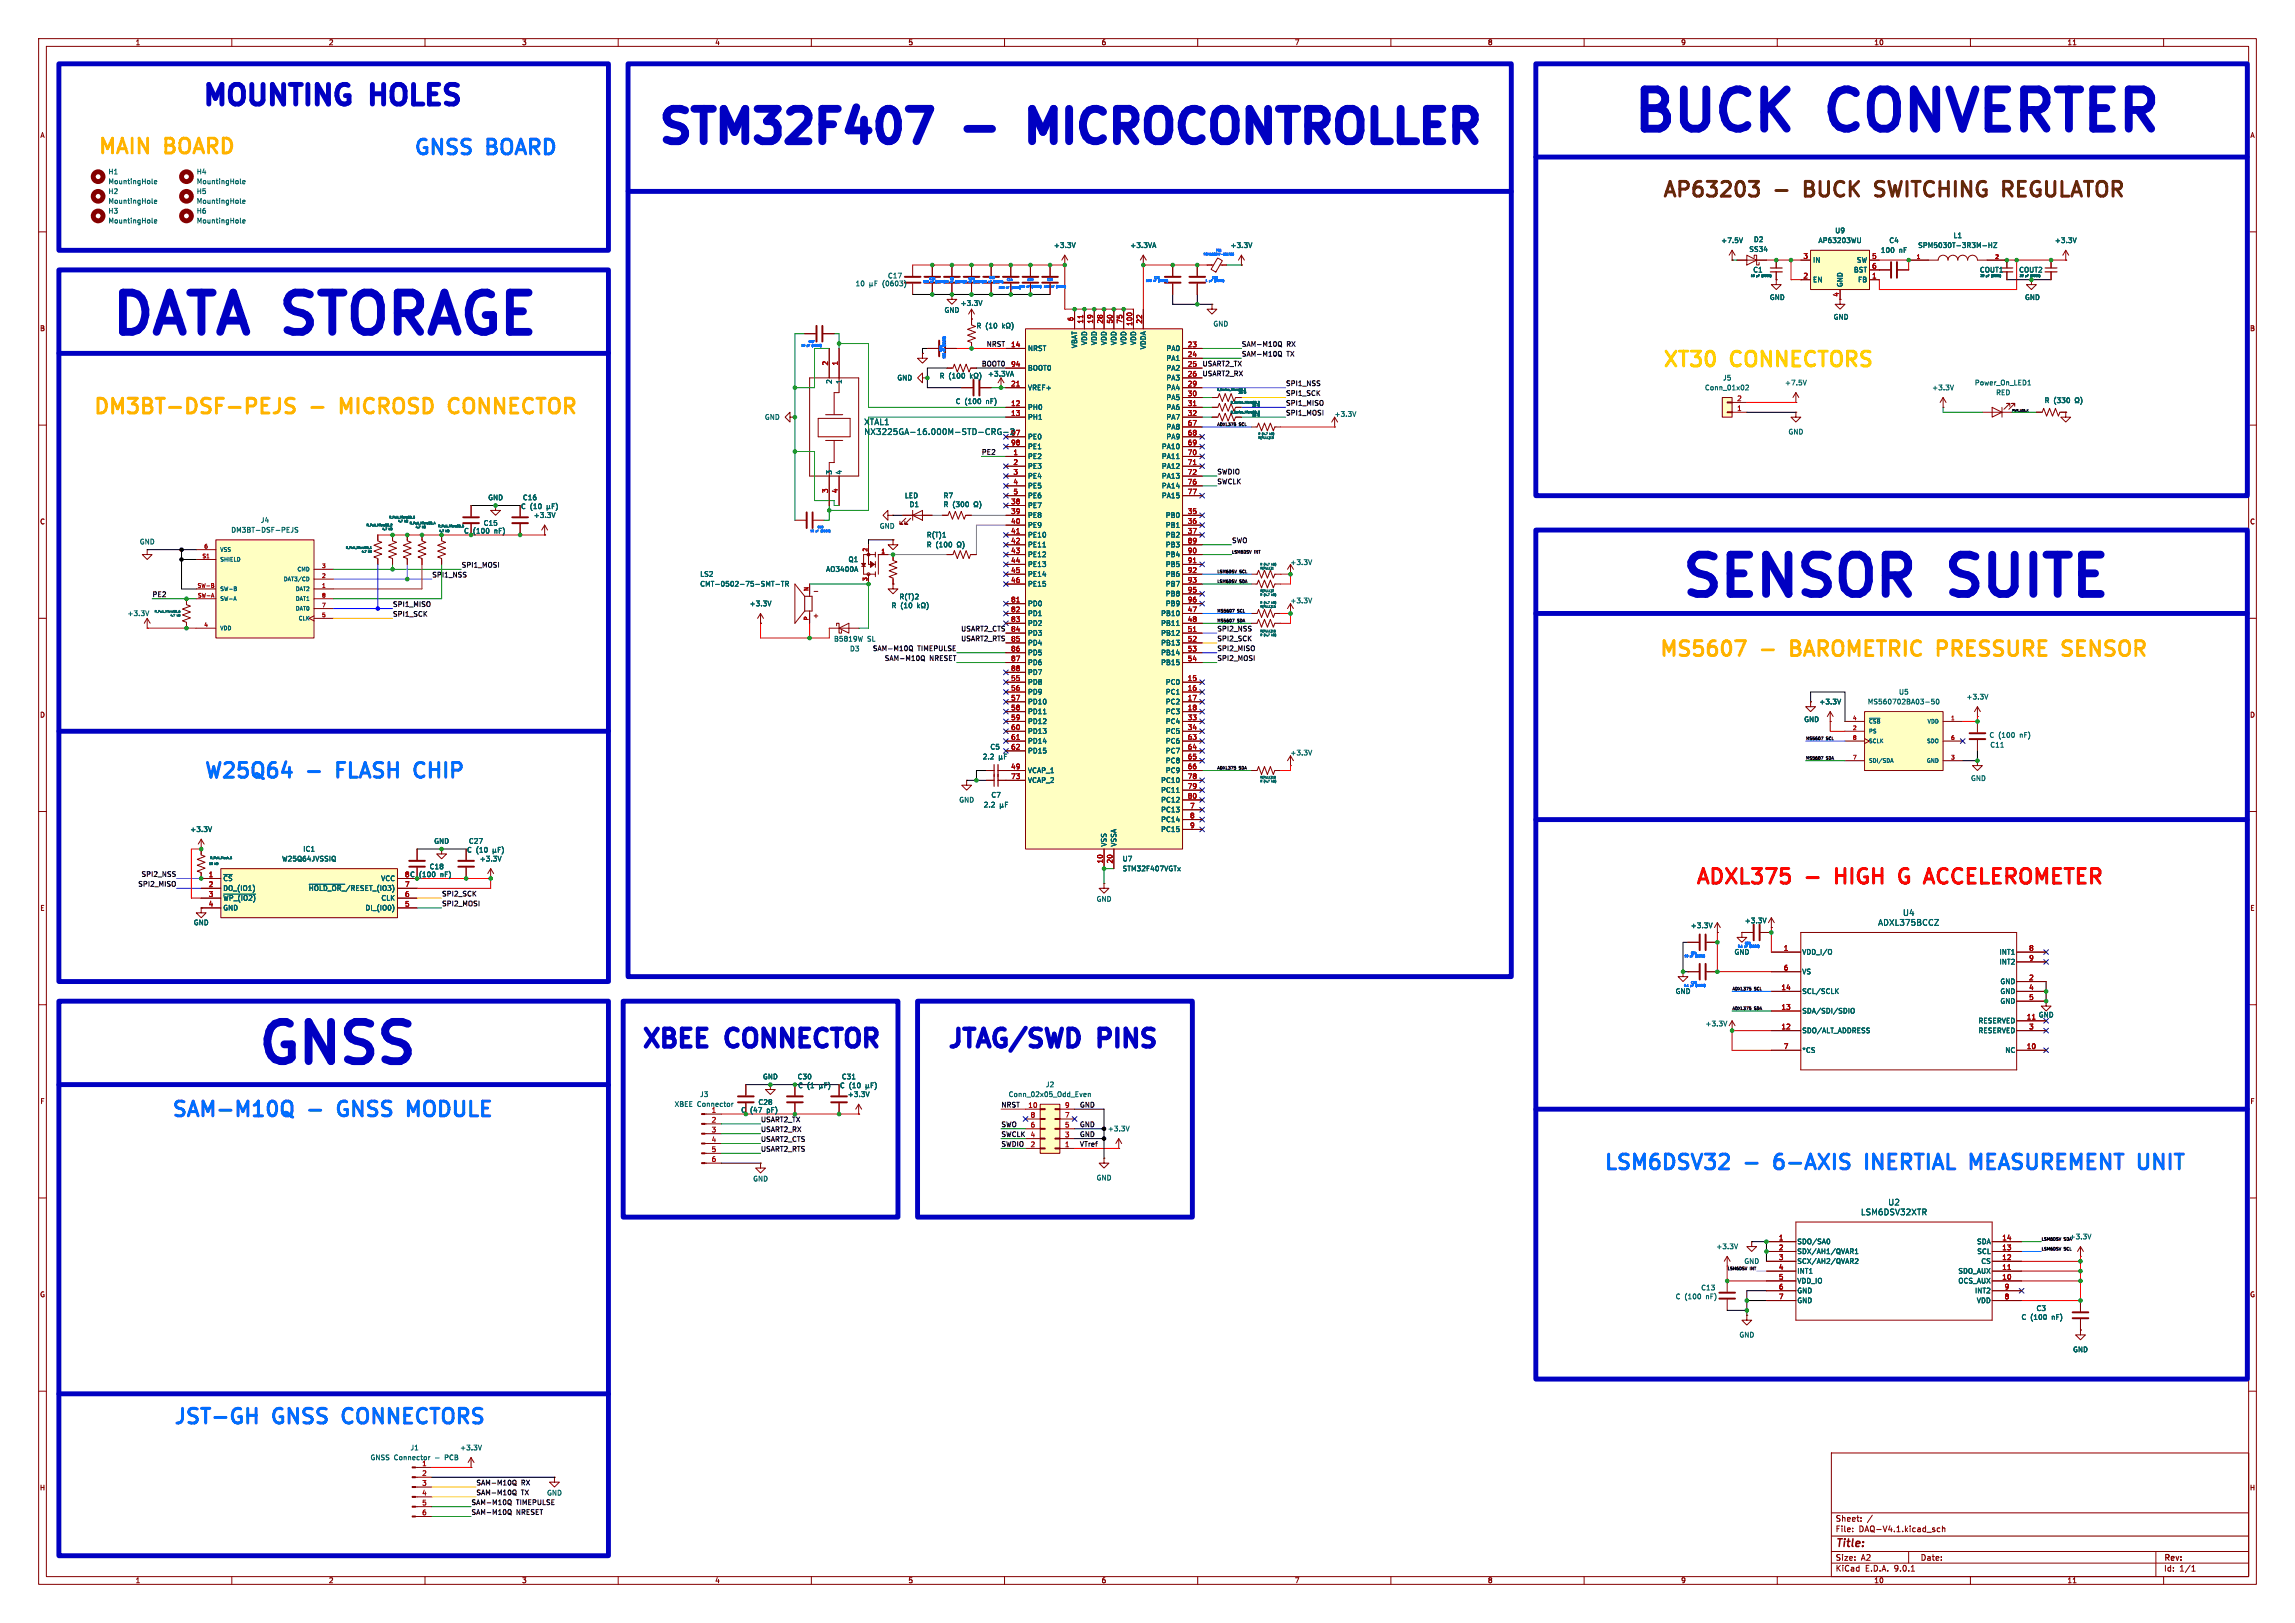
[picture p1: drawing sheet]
<svg xmlns="http://www.w3.org/2000/svg" width="594mm" height="420mm" viewBox="0 0 594 420" stroke-linecap="round" stroke-linejoin="round" font-family="sans-serif">
<defs><g id="words">
<g font-size="14.2" fill="#0000c2">
<text x="421.2" y="36.8">BUCK</text>
<text x="474.1" y="36.8">CONVERTER</text>
<text x="27.4" y="89.4">DATA STORAGE</text>
<text x="433.8" y="157.2">SENSOR</text>
<text x="505.6" y="157.2">SUITE</text>
<text x="65.3" y="278.1">GNSS</text>
</g>
<g font-size="11.7" fill="#0000c2">
<text x="168.7" y="40">STM32F407</text>
<text x="271.8" y="40">MICROCONTROLLER</text>
</g>
<g font-size="7.1" fill="#0000c2">
<text x="51.4" y="29.1">MOUNTING</text>
<text x="96.6" y="29.1">HOLES</text>
</g>
<g font-size="6.4" fill="#0000c2">
<text x="165.3" y="272.7">XBEE</text>
<text x="188.5" y="272.7">CONNECTOR</text>
<text x="244.4" y="272.7">JTAG/SWD</text>
<text x="284.8" y="272.7">PINS</text>
</g>
<g font-size="5.3" fill="#ffb200">
<text x="24.9" y="40.9">MAIN</text>
<text x="42.8" y="40.9">BOARD</text>
<text x="23.7" y="108.2">DM3BT-DSF-PEJS</text>
<text x="89.7" y="108.2">MICROSD</text>
<text x="119.3" y="108.2">CONNECTOR</text>
<text x="429" y="170.9">MS5607</text>
<text x="465.1" y="170.9">BAROMETRIC PRESSURE</text>
<text x="538.6" y="170.9">SENSOR</text>
</g>
<g font-size="5.3" fill="#006dff">
<text x="106.6" y="41.2">GNSS</text>
<text x="126.1" y="41.2">BOARD</text>
<text x="52.4" y="202.4">W25Q64</text>
<text x="88.8" y="202.4">FLASH</text>
<text x="110.5" y="202.4">CHIP</text>
<text x="44" y="290.1">SAM-M10Q</text>
<text x="89.1" y="290.1">GNSS</text>
<text x="108.6" y="290.1">MODULE</text>
<text x="414.7" y="303.8">LSM6DSV32</text>
<text x="460.9" y="303.8">6-AXIS</text>
<text x="486" y="303.8">INERTIAL</text>
<text x="514.6" y="303.8">MEASUREMENT UNIT</text>
<text x="44.5" y="369.6">JST-GH</text>
<text x="70.9" y="369.6">GNSS</text>
<text x="90.4" y="369.6">CONNECTORS</text>
</g>
<g font-size="5.3" fill="#6e2b00">
<text x="429.9" y="52.1">AP63203</text>
<text x="468.6" y="52.1">BUCK</text>
<text x="488.5" y="52.1">SWITCHING</text>
<text x="523" y="52.1">REGULATOR</text>
</g>
<g font-size="5.3" fill="#ffd100">
<text x="429.9" y="96">XT30</text>
<text x="448.1" y="96">CONNECTORS</text>
</g>
<g font-size="5.3" fill="#ff0600">
<text x="438.5" y="229.9">ADXL375</text>
<text x="476.7" y="229.9">HIGH</text>
<text x="494.7" y="229.9">G</text>
<text x="503" y="229.9">ACCELEROMETER</text>
</g>
<text font-size="2.8" fill="#840000" x="475" y="400.9">Title:</text>
<g font-size="2.1" fill="#006464">
<text x="223.6" y="110.2">XTAL1</text>
<text x="223.6" y="112.8">NX3225GA-16.000M-STD-CRG-2</text>
<text x="486" y="239.8">ADXL375BCCZ</text>
<text x="492.4" y="237.2">U4</text>
<text x="481.5" y="314.7">LSM6DSV32XTR</text>
<text x="488.6" y="312.1">U2</text>
</g>
<g font-size="2.1" fill="#840000">
<text x="475" y="394">Sheet:</text>
<text x="475" y="396.7">File:</text>
<text x="481.1" y="396.7">DAQ-V4.1.kicad_sch</text>
<text x="475" y="406.9">KiCad</text>
<text x="475" y="404.1">Size:</text>
<text x="481.7" y="404.1">A2</text>
<text x="482.7" y="406.9">E.D.A.</text>
<text x="490.3" y="406.9">9.0.1</text>
<text x="497" y="404.1">Date:</text>
<text x="560" y="404.3">Rev:</text>
<text x="560" y="406.9">Id:</text>
<text x="564.1" y="406.9">1/1</text>
</g>
<g font-size="1.8" fill="#840000">
<text x="35" y="11.9">1</text>
<text x="85" y="11.9">2</text>
<text x="135" y="11.9">3</text>
<text x="185" y="11.9">4</text>
<text x="235" y="11.9">5</text>
<text x="285" y="11.9">6</text>
<text x="335" y="11.9">7</text>
<text x="385" y="11.9">8</text>
<text x="435" y="11.9">9</text>
<text x="485" y="11.9">10</text>
<text x="535" y="11.9">11</text>
<text x="10.3" y="35.9">A</text>
<text x="582.3" y="35.9">A</text>
<text x="476" y="76.9" transform="rotate(-90 476 76.9)">4</text>
<text x="10.3" y="85.9">B</text>
<text x="582.3" y="85.9">B</text>
<text x="10.3" y="135.9">C</text>
<text x="582.3" y="135.9">C</text>
<text x="210.3" y="160.2">+</text>
<text x="10.3" y="185.9">D</text>
<text x="582.3" y="185.9">D</text>
<text x="10.3" y="235.9">E</text>
<text x="582.3" y="235.9">E</text>
<text x="10.3" y="285.9">F</text>
<text x="582.3" y="285.9">F</text>
<text x="10.3" y="335.9">G</text>
<text x="582.3" y="335.9">G</text>
<text x="10.2" y="385.9">H</text>
<text x="582.2" y="385.9">H</text>
<text x="35" y="409.9">1</text>
<text x="85" y="409.9">2</text>
<text x="135" y="409.9">3</text>
<text x="185" y="409.9">4</text>
<text x="235" y="409.9">5</text>
<text x="285" y="409.9">6</text>
<text x="335" y="409.9">7</text>
<text x="385" y="409.9">8</text>
<text x="435" y="409.9">9</text>
<text x="485" y="409.9">10</text>
<text x="535" y="409.9">11</text>
</g>
<g font-size="1.8" fill="#006464">
<text x="27.9" y="45.3">H1</text>
<text x="27.9" y="47.9">MountingHole</text>
<text x="50.8" y="45.3">H4</text>
<text x="50.8" y="47.9">MountingHole</text>
<text x="27.9" y="50.4">H2</text>
<text x="27.9" y="52.9">MountingHole</text>
<text x="50.8" y="50.4">H5</text>
<text x="50.8" y="52.9">MountingHole</text>
<text x="27.9" y="55.5">H3</text>
<text x="27.9" y="58">MountingHole</text>
<text x="50.8" y="55.5">H6</text>
<text x="50.8" y="58">MountingHole</text>
<text x="272.6" y="64.4">+3.3V</text>
<text x="292.4" y="64.4">+3.3VA</text>
<text x="318.4" y="64.4">+3.3V</text>
<text x="445.4" y="63.1">+7.5V</text>
<text x="452.6" y="65.4">SS34</text>
<text x="453.8" y="62.8">D2</text>
<text x="470.6" y="63.1">AP63203WU</text>
<text x="474.9" y="60.6">U9</text>
<text x="486.7" y="65.6">100</text>
<text x="488.9" y="63.1">C4</text>
<text x="491.5" y="65.6">nF</text>
<text x="496.3" y="64.4">SPM5030T-3R3M-HZ</text>
<text x="505.5" y="61.8">L1</text>
<text x="531.7" y="63.1">+3.3V</text>
<text x="453.7" y="70.7">C1</text>
<text x="469.1" y="68.2">IN</text>
<text x="479.7" y="70.7">BST</text>
<text x="480.5" y="68.2">SW</text>
<text x="512.3" y="70.7">COUT1</text>
<text x="522.5" y="70.7">COUT2</text>
<text x="221.3" y="74.3">10</text>
<text x="228.5" y="74.3">(0603)</text>
<text x="229.7" y="72.2">C17</text>
<text x="458" y="77.8">GND</text>
<text x="469.1" y="73.3">EN</text>
<text x="477.1" y="74.4" transform="rotate(-90 477.1 74.4)">GND</text>
<text x="480.8" y="73.3">FB</text>
<text x="524" y="77.8">GND</text>
<text x="244.3" y="81.1">GND</text>
<text x="248.5" y="79.3">+3.3V</text>
<text x="474.5" y="82.9">GND</text>
<text x="252.6" y="85.2">R (10</text>
<text x="281.5" y="89.4" transform="rotate(-90 281.5 89.4)">VDD</text>
<text x="284.1" y="89.4" transform="rotate(-90 284.1 89.4)">VDD</text>
<text x="286.6" y="89.4" transform="rotate(-90 286.6 89.4)">VDD</text>
<text x="289.2" y="89.4" transform="rotate(-90 289.2 89.4)">VDD</text>
<text x="291.7" y="89.4" transform="rotate(-90 291.7 89.4)">VDD</text>
<text x="294.2" y="89.4" transform="rotate(-90 294.2 89.4)">VDD</text>
<text x="313.9" y="84.7">GND</text>
<text x="265.9" y="91">NRST</text>
<text x="279" y="90.2" transform="rotate(-90 279 90.2)">VBAT</text>
<text x="296.8" y="90.5" transform="rotate(-90 296.8 90.5)">VDDA</text>
<text x="301.8" y="91">PA0</text>
<text x="301.8" y="93.6">PA1</text>
<text x="215.5" y="99.5" transform="rotate(-90 215.5 99.5)">2</text>
<text x="218" y="99.5" transform="rotate(-90 218 99.5)">1</text>
<text x="232.1" y="98.7">GND</text>
<text x="243.1" y="98.1">R (100</text>
<text x="255.6" y="97.6">+3.3VA</text>
<text x="265.9" y="96.1">BOOT0</text>
<text x="265.9" y="101.2">VREF+</text>
<text x="301.8" y="96.1">PA2</text>
<text x="301.8" y="98.7">PA3</text>
<text x="301.8" y="101.2">PA4</text>
<text x="441.2" y="101.2">Conn_01x02</text>
<text x="445.8" y="98.7">J5</text>
<text x="461.9" y="99.9">+7.5V</text>
<text x="500" y="101.2">+3.3V</text>
<text x="511" y="99.9">Power_On_LED1</text>
<text x="247.2" y="104.7">C (100</text>
<text x="255.3" y="104.7">nF)</text>
<text x="265.9" y="106.3">PH0</text>
<text x="301.8" y="103.7">PA5</text>
<text x="301.8" y="106.3">PA6</text>
<text x="516.5" y="102.5">RED</text>
<text x="529.1" y="104.5">R (330</text>
<text x="197.8" y="108.8">GND</text>
<text x="261.6" y="112.8">97</text>
<text x="265.9" y="108.8">PH1</text>
<text x="265.9" y="113.9">PE0</text>
<text x="301.8" y="108.8">PA7</text>
<text x="301.8" y="111.4">PA8</text>
<text x="301.8" y="113.9">PA9</text>
<text x="345.3" y="108.1">+3.3V</text>
<text x="462.8" y="112.6">GND</text>
<text x="265.9" y="116.4">PE1</text>
<text x="265.9" y="119">PE2</text>
<text x="300.6" y="116.4">PA10</text>
<text x="300.6" y="119">PA11</text>
<text x="215.5" y="122.9" transform="rotate(-90 215.5 122.9)">3</text>
<text x="218" y="122.9" transform="rotate(-90 218 122.9)">4</text>
<text x="265.9" y="121.5">PE3</text>
<text x="265.9" y="124.1">PE4</text>
<text x="300.6" y="121.5">PA12</text>
<text x="300.6" y="124.1">PA13</text>
<text x="126.2" y="129.6">GND</text>
<text x="134.7" y="131.9">C (10</text>
<text x="135.2" y="129.6">C16</text>
<text x="234.1" y="129.1">LED</text>
<text x="235.3" y="131.4">D1</text>
<text x="244.1" y="129.1">R7</text>
<text x="244.1" y="131.4">R (300</text>
<text x="265.9" y="126.6">PE5</text>
<text x="265.9" y="129.1">PE6</text>
<text x="265.9" y="131.7">PE7</text>
<text x="300.6" y="126.6">PA14</text>
<text x="300.6" y="129.1">PA15</text>
<text x="67.4" y="135.5">J4</text>
<text x="125.1" y="136.2">C15</text>
<text x="138" y="134.2">+3.3V</text>
<text x="227.6" y="137">GND</text>
<text x="265.9" y="134.2">PE8</text>
<text x="265.9" y="136.8">PE9</text>
<text x="301.6" y="134.2">PB0</text>
<text x="301.6" y="136.8">PB1</text>
<text x="36.1" y="141.1">GND</text>
<text x="59.7" y="138">DM3BT-DSF-PEJS</text>
<text x="120" y="138.3">C</text>
<text x="122.4" y="138.3">(100</text>
<text x="128.1" y="138.3">nF)</text>
<text x="239.7" y="141.8">R (100</text>
<text x="239.8" y="139.3">R(T)1</text>
<text x="265.9" y="139.3">PE10</text>
<text x="265.9" y="141.8">PE11</text>
<text x="301.6" y="139.3">PB2</text>
<text x="301.6" y="141.8">PB3</text>
<text x="181.1" y="149.5">LS2</text>
<text x="213.7" y="148.2">AO3400A</text>
<text x="219.5" y="145.6">Q1</text>
<text x="265.9" y="144.4">PE12</text>
<text x="265.9" y="146.9">PE13</text>
<text x="265.9" y="149.5">PE14</text>
<text x="301.6" y="144.4">PB4</text>
<text x="301.6" y="146.9">PB5</text>
<text x="301.6" y="149.5">PB6</text>
<text x="333.9" y="146.4">+3.3V</text>
<text x="181.1" y="152">CMT-0502-75-SMT-TR</text>
<text x="232.7" y="155.3">R(T)2</text>
<text x="265.9" y="152">PE15</text>
<text x="301.6" y="152">PB7</text>
<text x="301.6" y="154.5">PB8</text>
<text x="32.9" y="159.6">+3.3V</text>
<text x="193.9" y="157.1">+3.3V</text>
<text x="230.6" y="157.6">R (10</text>
<text x="265.9" y="157.1">PD0</text>
<text x="265.9" y="159.6">PD1</text>
<text x="300.4" y="159.6">PB10</text>
<text x="301.6" y="157.1">PB9</text>
<text x="333.9" y="156.3">+3.3V</text>
<text x="215.8" y="166.2">B5819W</text>
<text x="224.5" y="166.2">SL</text>
<text x="265.9" y="162.2">PD2</text>
<text x="265.9" y="164.7">PD3</text>
<text x="265.9" y="167.2">PD4</text>
<text x="300.4" y="162.2">PB11</text>
<text x="300.4" y="164.7">PB12</text>
<text x="300.4" y="167.2">PB13</text>
<text x="219.9" y="168.8">D3</text>
<text x="265.9" y="169.8">PD5</text>
<text x="265.9" y="172.3">PD6</text>
<text x="300.4" y="169.8">PB14</text>
<text x="300.4" y="172.3">PB15</text>
<text x="265.9" y="174.9">PD7</text>
<text x="265.9" y="177.4">PD8</text>
<text x="265.9" y="179.9">PD9</text>
<text x="301.6" y="177.4">PC0</text>
<text x="301.6" y="179.9">PC1</text>
<text x="491.4" y="179.9">U5</text>
<text x="265.9" y="182.5">PD10</text>
<text x="265.9" y="185">PD11</text>
<text x="301.6" y="182.5">PC2</text>
<text x="301.6" y="185">PC3</text>
<text x="470.8" y="182.5">+3.3V</text>
<text x="483.3" y="182.5">MS560702BA03-50</text>
<text x="508.9" y="181.2">+3.3V</text>
<text x="265.9" y="187.6">PD12</text>
<text x="265.9" y="190.1">PD13</text>
<text x="301.6" y="187.6">PC4</text>
<text x="301.6" y="190.1">PC5</text>
<text x="466.8" y="187">GND</text>
<text x="514.8" y="191.1">C (100</text>
<text x="522.9" y="191.1">nF)</text>
<text x="254.2" y="196.7">2.2</text>
<text x="256.2" y="194.2">C5</text>
<text x="265.9" y="192.6">PD14</text>
<text x="265.9" y="195.2">PD15</text>
<text x="301.6" y="192.6">PC6</text>
<text x="301.6" y="195.2">PC7</text>
<text x="301.6" y="197.7">PC8</text>
<text x="333.9" y="195.7">+3.3V</text>
<text x="515" y="193.6">C11</text>
<text x="265.9" y="200.3">VCAP_1</text>
<text x="265.9" y="202.8">VCAP_2</text>
<text x="300.4" y="202.8">PC10</text>
<text x="301.6" y="200.3">PC9</text>
<text x="510" y="202.3">GND</text>
<text x="248.2" y="207.9">GND</text>
<text x="254.5" y="209.1">2.2</text>
<text x="256.5" y="206.6">C7</text>
<text x="300.4" y="205.3">PC11</text>
<text x="300.4" y="207.9">PC12</text>
<text x="49.1" y="215.5">+3.3V</text>
<text x="300.4" y="210.4">PC13</text>
<text x="300.4" y="213">PC14</text>
<text x="300.4" y="215.5">PC15</text>
<text x="78.4" y="220.6">IC1</text>
<text x="112.3" y="218.5">GND</text>
<text x="120.8" y="220.8">C (10</text>
<text x="121.2" y="218.5">C27</text>
<text x="286.6" y="219.2" transform="rotate(-90 286.6 219.2)">VSS</text>
<text x="289.2" y="219.2" transform="rotate(-90 289.2 219.2)">VSSA</text>
<text x="72.9" y="223.1">W25Q64JVSSIQ</text>
<text x="104.7" y="227.1">8 C</text>
<text x="108.5" y="227.2">(100</text>
<text x="111.1" y="225.1">C18</text>
<text x="114.1" y="227.2">nF)</text>
<text x="124.1" y="223.1">+3.3V</text>
<text x="290.4" y="225.7">STM32F407VGTx</text>
<text x="290.4" y="223.1">U7</text>
<text x="57.7" y="228.2">~{CS}</text>
<text x="57.7" y="230.7">DO_(IO1)</text>
<text x="57.7" y="233.3">~{WP_(IO2)}</text>
<text x="79.8" y="230.7">~{HOLD_OR_}/RESET_(IO3)</text>
<text x="98.5" y="228.2">VCC</text>
<text x="98.6" y="233.3">CLK</text>
<text x="283.7" y="233.5">GND</text>
<text x="50" y="239.6">GND</text>
<text x="57.7" y="235.8">GND</text>
<text x="94.5" y="235.8">DI_(IO0)</text>
<text x="451.5" y="239.1">+3.3V</text>
<text x="437.5" y="240.4">+3.3V</text>
<text x="448.8" y="247.2">GND</text>
<text x="466.3" y="247.2">VDD_I/O</text>
<text x="517.4" y="247.2">INT1</text>
<text x="517.4" y="249.8">INT2</text>
<text x="433.6" y="257.4">GND</text>
<text x="466.3" y="252.3">VS</text>
<text x="466.3" y="257.4">SCL/SCLK</text>
<text x="517.6" y="254.9">GND</text>
<text x="517.6" y="257.4">GND</text>
<text x="466.3" y="262.5">SDA/SDI/SDIO</text>
<text x="517.6" y="259.9">GND</text>
<text x="524.5" y="263.9">11 GND</text>
<text x="441.3" y="265.8">+3.3V</text>
<text x="466.3" y="267.6">SDO/ALT_ADDRESS</text>
<text x="512" y="265">RESERVED</text>
<text x="512" y="267.6">RESERVED</text>
<text x="466.3" y="272.6">*CS</text>
<text x="518.9" y="272.6">NC</text>
<text x="197.4" y="279.5">GND</text>
<text x="206.3" y="279.5">C30</text>
<text x="206.5" y="281.8">C (1</text>
<text x="217.3" y="281.8">C (10</text>
<text x="217.8" y="279.5">C31</text>
<text x="270.6" y="281.5">J2</text>
<text x="174.5" y="286.6">XBEE Connector</text>
<text x="181.1" y="284.1">J3</text>
<text x="196.2" y="286.1">C28</text>
<text x="219.3" y="284.1">+3.3V</text>
<text x="260.9" y="284.1">Conn_02x05_Odd_Even</text>
<text x="194.2" y="288.1">(47</text>
<text x="198.6" y="288.1">pF)</text>
<text x="286.6" y="293">+3.3V</text>
<text x="194.8" y="305.9">GND</text>
<text x="283.7" y="305.7">GND</text>
<text x="444.1" y="323.4">+3.3V</text>
<text x="465.1" y="322.2">SDO/SA0</text>
<text x="511.6" y="322.2">SDA</text>
<text x="535.5" y="320.9">+3.3V</text>
<text x="451.4" y="327.3">GND</text>
<text x="465.1" y="324.7">SDX/AH1/QVAR1</text>
<text x="465.1" y="327.3">SCX/AH2/QVAR2</text>
<text x="465.1" y="329.8">INT1</text>
<text x="506.8" y="329.8">SDO_AUX</text>
<text x="511.7" y="324.7">SCL</text>
<text x="512.7" y="327.3">CS</text>
<text x="440.2" y="334.1">C13</text>
<text x="465.1" y="332.3">VDD_IO</text>
<text x="465.1" y="334.9">GND</text>
<text x="506.8" y="332.3">OCS_AUX</text>
<text x="511.1" y="334.9">INT2</text>
<text x="433.6" y="336.4">C (100</text>
<text x="441.7" y="336.4">nF)</text>
<text x="465.1" y="337.4">GND</text>
<text x="511.5" y="337.4">VDD</text>
<text x="523.1" y="341.7">C (100</text>
<text x="527" y="339.4">C3</text>
<text x="531.2" y="341.7">nF)</text>
<text x="450.1" y="346.3">GND</text>
<text x="536.4" y="350.1">GND</text>
<text x="106.1" y="375.5">J1</text>
<text x="119" y="375.5">+3.3V</text>
<text x="95.8" y="378.1">GNSS Connector</text>
<text x="109.1" y="379.5">1</text>
<text x="112.7" y="378.1">-</text>
<text x="115.4" y="378.1">PCB</text>
<text x="141.5" y="387.2">GND</text>
</g>
<g font-size="1.8" fill="#a90000">
<text x="466.7" y="67.1">3</text>
<text x="484.4" y="67.1">5</text>
<text x="484.4" y="69.6">6</text>
<text x="466.7" y="72.1">2</text>
<text x="484.4" y="72.1">1</text>
<text x="277.9" y="83.3" transform="rotate(-90 277.9 83.3)">6</text>
<text x="280.4" y="83.9" transform="rotate(-90 280.4 83.9)">11</text>
<text x="283" y="83.9" transform="rotate(-90 283 83.9)">19</text>
<text x="285.5" y="83.9" transform="rotate(-90 285.5 83.9)">28</text>
<text x="288" y="83.9" transform="rotate(-90 288 83.9)">50</text>
<text x="290.6" y="83.9" transform="rotate(-90 290.6 83.9)">75</text>
<text x="295.7" y="83.9" transform="rotate(-90 295.7 83.9)">22</text>
<text x="261.6" y="89.9">14</text>
<text x="293.1" y="84.5" transform="rotate(-90 293.1 84.5)">100</text>
<text x="307.3" y="89.9">23</text>
<text x="214.4" y="94.7" transform="rotate(-90 214.4 94.7)">2</text>
<text x="216.9" y="94.7" transform="rotate(-90 216.9 94.7)">1</text>
<text x="261.6" y="95">94</text>
<text x="307.3" y="92.5">24</text>
<text x="307.3" y="95">25</text>
<text x="261.6" y="100.1">21</text>
<text x="307.3" y="97.5">26</text>
<text x="307.3" y="100.1">29</text>
<text x="261.6" y="105.2">12</text>
<text x="261.6" y="107.7">13</text>
<text x="307.3" y="102.6">30</text>
<text x="307.3" y="105.2">31</text>
<text x="307.3" y="107.7">32</text>
<text x="449.5" y="106.4">1</text>
<text x="449.5" y="103.9">2</text>
<text x="307.3" y="110.2">67</text>
<text x="307.3" y="112.8">68</text>
<text x="261.6" y="115.3">98</text>
<text x="262.2" y="117.9">1</text>
<text x="307.3" y="115.3">69</text>
<text x="307.3" y="117.9">70</text>
<text x="262.2" y="120.4">2</text>
<text x="262.2" y="122.9">3</text>
<text x="262.2" y="125.5">4</text>
<text x="307.3" y="120.4">71</text>
<text x="307.3" y="122.9">72</text>
<text x="307.3" y="125.5">76</text>
<text x="214.4" y="127.7" transform="rotate(-90 214.4 127.7)">3</text>
<text x="216.9" y="127.7" transform="rotate(-90 216.9 127.7)">4</text>
<text x="261.6" y="130.6">38</text>
<text x="262.2" y="128">5</text>
<text x="307.3" y="128">77</text>
<text x="261.6" y="133.1">39</text>
<text x="261.6" y="135.6">40</text>
<text x="307.3" y="133.1">35</text>
<text x="307.3" y="135.6">36</text>
<text x="261.6" y="138.2">41</text>
<text x="261.6" y="140.7">42</text>
<text x="261.6" y="143.3">43</text>
<text x="307.3" y="138.2">37</text>
<text x="307.3" y="140.7">89</text>
<text x="307.3" y="143.3">90</text>
<text x="261.6" y="145.8">44</text>
<text x="261.6" y="148.3">45</text>
<text x="307.3" y="145.8">91</text>
<text x="307.3" y="148.3">92</text>
<text x="261.6" y="150.9">46</text>
<text x="261.6" y="156">81</text>
<text x="307.3" y="150.9">93</text>
<text x="307.3" y="153.4">95</text>
<text x="307.3" y="156">96</text>
<text x="261.6" y="158.5">82</text>
<text x="261.6" y="161">83</text>
<text x="307.3" y="158.5">47</text>
<text x="307.3" y="161">48</text>
<text x="261.6" y="163.6">84</text>
<text x="261.6" y="166.1">85</text>
<text x="307.3" y="163.6">51</text>
<text x="307.3" y="166.1">52</text>
<text x="261.6" y="168.7">86</text>
<text x="261.6" y="171.2">87</text>
<text x="261.6" y="173.7">88</text>
<text x="307.3" y="168.7">53</text>
<text x="307.3" y="171.2">54</text>
<text x="261.6" y="176.3">55</text>
<text x="261.6" y="178.8">56</text>
<text x="307.3" y="176.3">15</text>
<text x="307.3" y="178.8">16</text>
<text x="261.6" y="181.4">57</text>
<text x="261.6" y="183.9">58</text>
<text x="307.3" y="181.4">17</text>
<text x="307.3" y="183.9">18</text>
<text x="261.6" y="186.4">59</text>
<text x="261.6" y="189">60</text>
<text x="261.6" y="191.5">61</text>
<text x="307.3" y="186.4">33</text>
<text x="307.3" y="189">34</text>
<text x="307.3" y="191.5">63</text>
<text x="261.6" y="194.1">62</text>
<text x="307.3" y="194.1">64</text>
<text x="307.3" y="196.6">65</text>
<text x="261.6" y="199.1">49</text>
<text x="261.6" y="201.7">73</text>
<text x="307.3" y="199.1">66</text>
<text x="307.3" y="201.7">78</text>
<text x="307.3" y="204.2">79</text>
<text x="307.3" y="206.8">80</text>
<text x="307.9" y="209.3">7</text>
<text x="307.9" y="211.8">8</text>
<text x="307.9" y="214.4">9</text>
<text x="53.9" y="227.1">1</text>
<text x="285.5" y="223.6" transform="rotate(-90 285.5 223.6)">10</text>
<text x="288" y="223.6" transform="rotate(-90 288 223.6)">20</text>
<text x="53.9" y="229.6">2</text>
<text x="53.9" y="232.2">3</text>
<text x="104.7" y="229.6">7</text>
<text x="104.7" y="232.2">6</text>
<text x="53.9" y="234.7">4</text>
<text x="104.7" y="234.7">5</text>
<text x="461.6" y="246.1">1</text>
<text x="461.6" y="251.2">6</text>
<text x="525.1" y="246.1">8</text>
<text x="525.1" y="248.7">9</text>
<text x="461" y="256.3">14</text>
<text x="525.1" y="253.7">2</text>
<text x="525.1" y="256.3">4</text>
<text x="461" y="261.4">13</text>
<text x="525.1" y="258.8">5</text>
<text x="461" y="266.4">12</text>
<text x="525.1" y="266.4">3</text>
<text x="461.6" y="271.5">7</text>
<text x="524.5" y="271.5">10</text>
<text x="266" y="286.8">10</text>
<text x="275.5" y="286.8">9</text>
<text x="184.1" y="288">1</text>
<text x="184.1" y="290.6">2</text>
<text x="184.1" y="293.1">3</text>
<text x="266.6" y="291.8">6</text>
<text x="266.6" y="289.3">8</text>
<text x="275.5" y="291.8">5</text>
<text x="275.5" y="289.3">7</text>
<text x="184.1" y="295.7">4</text>
<text x="184.1" y="298.2">5</text>
<text x="266.6" y="296.9">2</text>
<text x="266.6" y="294.4">4</text>
<text x="275.5" y="296.9">1</text>
<text x="275.5" y="294.4">3</text>
<text x="184.1" y="300.7">6</text>
<text x="460.3" y="321.1">1</text>
<text x="460.3" y="323.6">2</text>
<text x="518.1" y="321.1">14</text>
<text x="518.1" y="323.6">13</text>
<text x="460.3" y="326.1">3</text>
<text x="460.3" y="328.7">4</text>
<text x="518.1" y="326.1">12</text>
<text x="518.1" y="328.7">11</text>
<text x="460.3" y="331.2">5</text>
<text x="460.3" y="333.8">6</text>
<text x="518.1" y="331.2">10</text>
<text x="518.7" y="333.8">9</text>
<text x="460.3" y="336.3">7</text>
<text x="518.7" y="336.3">8</text>
<text x="109.1" y="382">2</text>
<text x="109.1" y="384.6">3</text>
<text x="109.1" y="387.1">4</text>
<text x="109.1" y="389.6">5</text>
<text x="109.1" y="392.2">6</text>
</g>
<g font-size="1.8" fill="#0f0f0f">
<text x="255.3" y="89.8">NRST</text>
<text x="321.3" y="89.8">SAM-M10Q</text>
<text x="333" y="89.8">RX</text>
<text x="254" y="94.9">BOOT0</text>
<text x="311.1" y="94.9">USART2_TX</text>
<text x="321.3" y="92.4">SAM-M10Q</text>
<text x="333" y="92.4">TX</text>
<text x="311.1" y="97.4">USART2_RX</text>
<text x="332.7" y="100">SPI1_NSS</text>
<text x="332.7" y="105.1">SPI1_MISO</text>
<text x="332.7" y="102.5">SPI1_SCK</text>
<text x="332.7" y="107.6">SPI1_MOSI</text>
<text x="254" y="117.8">PE2</text>
<text x="315" y="125.4">SWCLK</text>
<text x="315" y="122.8">SWDIO</text>
<text x="318.8" y="140.6">SWO</text>
<text x="111.8" y="149.5">SPI1_NSS</text>
<text x="119.4" y="147">SPI1_MOSI</text>
<text x="39.4" y="154.6">PE2</text>
<text x="101.6" y="159.7">SPI1_SCK</text>
<text x="101.6" y="157.1">SPI1_MISO</text>
<text x="248.7" y="166">USART2_RTS</text>
<text x="248.7" y="163.5">USART2_CTS</text>
<text x="315" y="166">SPI2_SCK</text>
<text x="315" y="163.5">SPI2_NSS</text>
<text x="225.8" y="168.6">SAM-M10Q</text>
<text x="228.9" y="171.1">SAM-M10Q</text>
<text x="237.5" y="168.6">TIMEPULSE</text>
<text x="240.6" y="171.1">NRESET</text>
<text x="315" y="168.6">SPI2_MISO</text>
<text x="315" y="171.1">SPI2_MOSI</text>
<text x="36.5" y="227">SPI2_NSS</text>
<text x="35.7" y="229.5">SPI2_MISO</text>
<text x="114.3" y="232.1">SPI2_SCK</text>
<text x="114.3" y="234.6">SPI2_MOSI</text>
<text x="259.1" y="286.7">NRST</text>
<text x="279.4" y="286.7">GND</text>
<text x="196.8" y="290.5">USART2_TX</text>
<text x="196.8" y="293">USART2_RX</text>
<text x="259.1" y="291.8">SWO</text>
<text x="279.4" y="291.8">GND</text>
<text x="196.8" y="295.6">USART2_CTS</text>
<text x="196.8" y="298.1">USART2_RTS</text>
<text x="259.1" y="296.8">SWDIO</text>
<text x="259.1" y="294.3">SWCLK</text>
<text x="279.4" y="296.8">VTref</text>
<text x="279.4" y="294.3">GND</text>
<text x="121.9" y="389.5">SAM-M10Q</text>
<text x="123.2" y="387">SAM-M10Q</text>
<text x="123.2" y="384.5">SAM-M10Q</text>
<text x="133.6" y="389.5">TIMEPULSE</text>
<text x="134.9" y="387">TX</text>
<text x="134.9" y="384.5">RX</text>
<text x="121.9" y="392.1">SAM-M10Q</text>
<text x="133.6" y="392.1">NRESET</text>
</g>
<text font-size="1.8" fill="#009600" x="191.7" y="288.1">C</text>
<g font-size="1.4" fill="#a90000">
<text x="496" y="67.1">1</text>
<text x="516.3" y="67.1">2</text>
<text x="52.7" y="142">6</text>
<text x="224.5" y="142.9" transform="rotate(-90 224.5 142.9)">2</text>
<text x="228" y="143.3">1</text>
<text x="52.2" y="144.5">S1</text>
<text x="83.2" y="149.6">2</text>
<text x="83.2" y="147.1">3</text>
<text x="51" y="152.1">SW-B</text>
<text x="51.1" y="154.7">SW-A</text>
<text x="83.2" y="154.7">8</text>
<text x="83.2" y="152.1">1</text>
<text x="209.3" y="153.1" transform="rotate(-90 209.3 153.1)">N</text>
<text x="224.5" y="150.5" transform="rotate(-90 224.5 150.5)">3</text>
<text x="83.2" y="159.8">5</text>
<text x="83.2" y="157.2">7</text>
<text x="209.3" y="160.7" transform="rotate(-90 209.3 160.7)">P</text>
<text x="52.7" y="162.3">4</text>
<text x="479.4" y="186.4">4</text>
<text x="479.4" y="189">2</text>
<text x="479.4" y="191.5">8</text>
<text x="504.8" y="186.4">1</text>
<text x="504.8" y="191.5">6</text>
<text x="479.4" y="196.6">7</text>
<text x="504.8" y="196.6">3</text>
</g>
<g font-size="1.4" fill="#006464">
<text x="56.9" y="143">VSS</text>
<text x="56.9" y="145.5">SHIELD</text>
<text x="76.8" y="148.1">CMD</text>
<text x="56.9" y="155.7">SW-A</text>
<text x="56.9" y="153.1">SW-B</text>
<text x="73.3" y="150.6">DAT3/CD</text>
<text x="76.4" y="155.7">DAT1</text>
<text x="76.4" y="153.1">DAT2</text>
<text x="76.4" y="158.2">DAT0</text>
<text x="77.2" y="160.8">CLK</text>
<text x="56.9" y="163.3">VDD</text>
<text x="483.6" y="187.4">~{CSB}</text>
<text x="483.6" y="190">PS</text>
<text x="498.7" y="187.4">VDD</text>
<text x="483.6" y="192.5">SCLK</text>
<text x="483.6" y="197.6">SDI/SDA</text>
<text x="498.6" y="197.6">GND</text>
<text x="498.6" y="192.5">SDO</text>
</g>
<g font-size="1.1" fill="#0f0f0f">
<text x="315" y="110.3">ADXL375</text>
<text x="320.8" y="110.3">SCL</text>
<text x="318.8" y="143.3">LSM6DSV</text>
<text x="324.7" y="143.3">INT</text>
<text x="315" y="148.4">LSM6DSV</text>
<text x="320.9" y="148.4">SCL</text>
<text x="315" y="150.9">LSM6DSV</text>
<text x="320.9" y="150.9">SDA</text>
<text x="315" y="158.5">MS5607</text>
<text x="315" y="161.1">MS5607</text>
<text x="320.3" y="158.5">SCL</text>
<text x="320.3" y="161.1">SDA</text>
<text x="467.4" y="191.6">MS5607</text>
<text x="472.7" y="191.6">SCL</text>
<text x="467.4" y="196.6">MS5607</text>
<text x="472.7" y="196.6">SDA</text>
<text x="315" y="199.2">ADXL375</text>
<text x="320.8" y="199.2">SDA</text>
<text x="448.3" y="256.3">ADXL375</text>
<text x="454.1" y="256.3">SCL</text>
<text x="448.3" y="261.4">ADXL375</text>
<text x="454.1" y="261.4">SDA</text>
<text x="528.3" y="321.1">LSM6DSV</text>
<text x="528.3" y="323.6">LSM6DSV</text>
<text x="534.3" y="321.1">SDA</text>
<text x="534.3" y="323.6">SCL</text>
<text x="447" y="328.7">LSM6DSV</text>
<text x="452.9" y="328.7">INT</text>
</g>
<g font-size=".7" fill="#008cff">
<text x="314.6" y="65.2">FB1</text>
<text x="311.4" y="66.2">FCM1608KF-601T03</text>
<text x="238.8" y="73.3">100</text>
<text x="240.4" y="72.6">C26</text>
<text x="240.9" y="73.3">nF</text>
<text x="242.5" y="73.3">(0603)</text>
<text x="243.9" y="73.3">100</text>
<text x="245.7" y="72.6">C9</text>
<text x="246" y="73.3">nF</text>
<text x="247.6" y="73.3">(0603)</text>
<text x="248.7" y="73.3">100</text>
<text x="250.6" y="72.6">C10</text>
<text x="250.8" y="73.3">nF</text>
<text x="252.4" y="73.3">(0603)</text>
<text x="253.8" y="73.3">100</text>
<text x="255.9" y="73.3">nF</text>
<text x="255.9" y="72.3">C12</text>
<text x="257.5" y="73.3">(0603)</text>
<text x="258.4" y="74.9">100</text>
<text x="260.5" y="74.9">nF</text>
<text x="260.5" y="72.8">C14</text>
<text x="262" y="74.9">(0603)</text>
<text x="263.7" y="74.6">100</text>
<text x="265.8" y="74.6">nF</text>
<text x="265.8" y="72.8">C19</text>
<text x="267.4" y="74.6">(0603)</text>
<text x="270" y="74.6">100</text>
<text x="270.9" y="72.8">C20</text>
<text x="272.2" y="74.6">nF</text>
<text x="273.7" y="74.6">(0603)</text>
<text x="296.5" y="73.1">100</text>
<text x="298.6" y="73.1">nF</text>
<text x="298.6" y="72.3">C21</text>
<text x="300.1" y="73.1">(0603)</text>
<text x="311.9" y="73.1">1</text>
<text x="313.6" y="72.3">C22</text>
<text x="314.7" y="73.1">(0603)</text>
<text x="207.3" y="89.9">10</text>
<text x="208.9" y="89.9">pF</text>
<text x="209.2" y="88.8">C57</text>
<text x="210.5" y="89.9">(0603)</text>
<text x="244.8" y="89.2" transform="rotate(-90 244.8 89.2)">(0603)</text>
<text x="244" y="91" transform="rotate(-90 244 91)">C29</text>
<text x="244.8" y="92.9" transform="rotate(-90 244.8 92.9)">100</text>
<text x="244.8" y="90.8" transform="rotate(-90 244.8 90.8)">nF</text>
<text x="209.6" y="137.9">10</text>
<text x="211.2" y="137.9">pF</text>
<text x="211.5" y="136.8">C58</text>
<text x="212.8" y="137.9">(0603)</text>
<text x="449.7" y="245.3">0.1</text>
<text x="451.5" y="244.5">C25</text>
<text x="453.2" y="245.3">(0603)</text>
<text x="435.9" y="247.8">10</text>
<text x="437.5" y="247.1">C24</text>
<text x="439.1" y="247.8">(0603)</text>
<text x="435.7" y="255.5">0.1</text>
<text x="437.5" y="254.7">C23</text>
<text x="439.2" y="255.5">(0603)</text>
</g>
<g font-size=".7" fill="#006464">
<text x="453" y="71.8">10</text>
<text x="456.3" y="71.8">(0805)</text>
<text x="512.5" y="71.8">22</text>
<text x="515.7" y="71.8">(0805)</text>
<text x="522.6" y="71.8">22</text>
<text x="525.9" y="71.8">(0805)</text>
<text x="314.9" y="101.3">R_Series_MicroSD_1</text>
<text x="318.4" y="107.1">R_Series_MicroSD_3</text>
<text x="318.4" y="104.6">R_Series_MicroSD_2</text>
<text x="320.5" y="102">33</text>
<text x="324" y="107.9">33</text>
<text x="324" y="105.3">33</text>
<text x="325.5" y="112.7">R</text>
<text x="325.5" y="113.7">R(PULL)19</text>
<text x="326.7" y="112.7">(4.7</text>
<text x="94.7" y="136.3">R_Pull_MicroSD_2</text>
<text x="98.8" y="137.4">4.7</text>
<text x="100.6" y="134.3">R_Pull_MicroSD_3</text>
<text x="102.9" y="135.3">4.7</text>
<text x="105.9" y="135.8">R_Pull_MicroSD_4</text>
<text x="107.5" y="136.8">4.7</text>
<text x="113.3" y="136.6">R_Pull_MicroSD_5</text>
<text x="113.6" y="137.9">4.7</text>
<text x="89.4" y="142.2">R_Pull_MicroSD_1</text>
<text x="93.5" y="143.2">4.7</text>
<text x="326" y="146.5">R</text>
<text x="326" y="147.5">R(PULL)1</text>
<text x="327.2" y="146.5">(4.7</text>
<text x="326" y="154.4">R</text>
<text x="326" y="153.4">R(PULL)2</text>
<text x="327.2" y="154.4">(4.7</text>
<text x="39.9" y="158.7">R_Pull_MicroSD_6</text>
<text x="44" y="159.7">4.7</text>
<text x="326" y="156.4">R</text>
<text x="326" y="157.4">R(PULL)15</text>
<text x="327.2" y="156.4">(4.7</text>
<text x="326" y="164.8">R</text>
<text x="326" y="163.8">R(PULL)16</text>
<text x="327.2" y="164.8">(4.7</text>
<text x="326" y="202.6">R</text>
<text x="326" y="201.6">R(PULL)18</text>
<text x="327.2" y="202.6">(4.7</text>
<text x="54" y="224">10</text>
<text x="54.3" y="222.4">R_Pull_Flash_1</text>
</g>
<text font-size=".7" fill="#0f0f0f" x="520.7" y="106.5">PWR_LED_K</text>
</g></defs>
<g fill="none" stroke="#840000" stroke-width=".26">
<path d="M10 10h574v400h-574zM12 12h570v396h-570zM60 10v2M110 10v2M160 10v2M210 10v2M260 10v2M310 10v2M360 10v2M410 10v2M460 10v2M510 10v2"/>
<path d="M536.6 11.6h.7M560 10v2M10 60h2M241.3 68.6v2.8M241.3 73.4v2.8M476.2 77.5v1.2h1.3l-1.3 1.3-1.2-1.3h1.2M494 67.3h7.6a1.27 1.27 0 0 1 1.3-1.3 1.27 1.27 0 0 1 1.3 1.3 1.27 1.27 0 0 1 1.3-1.3 1.27 1.27 0 0 1 1.2 1.3 1.27 1.27 0 0 1 1.3-1.3 1.27 1.27 0 0 1 1.3 1.3 1.27 1.27 0 0 1 1.2-1.3 1.27 1.27 0 0 1 1.3 1.3h7.6M582 60h2M10 110h2M534.7 106.7v1.3h1.2l-1.2 1.2-1.3-1.2h1.3M534.7 106.7h.1M582 110h2"/>
<path d="M196.8 158.8l-.7 1.2M196.8 158.8l.8 1.2M196.8 158.8v2.5M208.3 154.3h1.9v3.8h-1.9M208.3 154.3l-2.6-3.2v10.2l2.6-3.2M208.3 154.3v3.8M209.5 151.1v3.2M209.5 158.1v3.2M210.7 153h1M223 146.6h1M224.8 141v5.1h1.8M224.8 148.6v2.5"/>
<path d="M226.6 142.9v1.2M226.6 145.3v1.5M226.6 148v1.2M226.6 143.5h-3.1v5.1h3.1M229.9 143.5h-2.6v5.1M10 160h2M196.8 161.3h.1M214.6 162.6h7.6M216.5 161.9v-.6h.7v2.5h.6v-.6M217.2 162.6l2.5-1.3v2.5zM582 160h2M10 210h2"/>
<path d="M52.1 219.7v1.5l1 .4-2 .8 2 .7-2 .8 2 .8-2 .7 1 .4v1.5M582 210h2M52.1 235v1.2h1.2l-1.2 1.3-1.3-1.3h1.3M52.1 235h.1M10 260h2M582 260h2M182.5 288.3h4.2M182.5 290.8h4.2M182.5 293.4h4.2M182.5 295.9h4.2M182.5 298.5h4.2M10 310h2"/>
<path d="M182.5 301h4.2M582 310h2M10 360h2M474 376h108v32h-108zM582 360h2M474 397.5h108M474 391.5h108M479.5 396.2v.2M479.5 395.4v.2M481.7 393.5v.2M481.7 392.7v.2M484.6 392.1l-1.3 1.9"/>
<path d="M502.1 395.4h-.4l-.3 .3 .1 .6h.6M502.7 395.5l.6-.1 .1 1M502.7 394.9v1.5M60 408v2M110 408v2M160 408v2M210 408v2M260 408v2M310 408v2M360 408v2M410 408v2M460 408v2"/>
<path d="M474 404.5h108M474 401.5h108M494 401.5v3M494.7 406.6h.8M510 408v2M536.6 409.6h.7M558 401.5v6.5M560 408v2M567.3 406.6h.9M567.3 405.5l.4-.4v1.5"/>
<circle cx="224.8" cy="148.6" r=".36"/>
<circle cx="224.8" cy="143.5" r=".36"/>
</g>
<g fill="#840000" stroke="#840000" stroke-width=".26">
<path d="M181.6 288.2h.9v.2h-.9z"/>
<path d="M181.6 290.7h.9v.3h-.9z"/>
<path d="M181.6 293.2h.9v.3h-.9z"/>
<path d="M181.6 295.8h.9v.2h-.9z"/>
<path d="M181.6 298.3h.9v.3h-.9z"/>
<path d="M181.6 300.9h.9v.2h-.9z"/>
<path d="M225.3 145.3l1 .8-1 .7z"/>
<path d="M223 145.8h1l-.5 .8z"/>
</g>
<g fill="none" stroke="#006464" stroke-width=".26">
<path d="M513.2 63.6h1M514.8 62.8v1.3M514.8 63.4h.7M515.5 62.8v1.3M516 62.8h.8l-.8 1.3h.8M199.6 155.5l-.5 1.3M199.7 150.4h.7M200 150.4v1.3M200.8 151.2h1M202.2 150.4h.7M202.6 150.4v1.3M203.3 151.1l.7-.1v-.4l-.7-.2v1.3"/>
<path d="M203.6 151.1l.5 .6M221.6 146.6l.4 1.3M223.2 164.7l-.3 1.2M55 223.3v.4M55.6 223.2v.5M55.7 223.6l.1 .1M55.8 223.4l-.2 .2M56.1 223.6v.1M56.1 223.6a.22 .22 0 0 1-.1-.3 .22 .22 0 0 1 .3 0v.3M56.1 223.7h-.1M56.3 223.7h.1M56.3 223.6v.1"/>
<path d="M59.2 222.3h.4M59.7 222.2h.3M59.7 221.9l.1-.2v.5M189.4 285.5v.8M189.8 285.5l-.4 .2"/>
</g>
<path d="M239.3 71.6h4M239.3 73.2h4" fill="none" stroke="#840000" stroke-width=".51"/>
<path d="M240.2 72.6h.1M240.2 73.1h.1M240.3 73l-.1 .1M240.3 72.8v.2M241.9 72.1v.2M242.2 72.7l.1 .6M242.3 72.6l-.1 .1M242.3 72.5v.1M244.4 72.5l.1 .1" fill="none" stroke="#008cff" stroke-width=".26"/>
<path d="M468.6 64.8h15.3v10.1h-15.3z" fill="#ffffc2"/>
<g fill="none" stroke="#840000" stroke-width=".26">
<path d="M449.6 67.3h7.6M452.1 66l2.6 1.3-2.6 1.3zM454 66.7v-.7h.7v2.6h.6v-.7M466.1 67.3h2.5M466.1 72.4h2.5M468.6 64.8h15.3v10.1h-15.3zM476.2 74.9v2.6M483.9 67.3h2.5M483.9 72.4h2.5M483.9 69.9h5.3M491.2 69.9h2.8M464.8 106.7v1.3h1.3l-1.3 1.2-1.3-1.2h1.3"/>
<path d="M464.8 106.7h.1M527 106.7h1.6l.4-1 .7 2 .8-2 .7 2 .8-2 .8 2 .3-1h1.6"/>
</g>
<path d="M481.5 61.5v1.1l-.4 .2M535.6 103.2v.8M537.1 104.2h.3v-.2a.54 .54 0 0 1-.3-.8 .54 .54 0 0 1 .8-.2l.2 .6-.3 .6h.3M538.5 102.8a1.46 1.46 0 0 1 0 1.9" fill="none" stroke="#006464" stroke-width=".26"/>
<path d="M489.5 67.8v4.1M491 67.8v4.1" fill="none" stroke="#840000" stroke-width=".51"/>
<path d="M445.8 102.9h2.5v5.1h-2.5z" fill="#ffffc2"/>
<g fill="none" stroke="#840000" stroke-width=".26">
<path d="M448.3 67.3h.1M448.3 64.8l-.8 1.2M448.3 64.8l.8 1.2M448.3 64.8v2.5M525.8 72.4v1.3h1.2l-1.2 1.2-1.3-1.2h1.3M525.8 72.4h.1M530.9 67.3v2M530.9 70.4v2M534.7 67.3h.1M534.7 64.8l-.8 1.2M534.7 64.8l.7 1.2M534.7 64.8v2.5"/>
<path d="M245.1 95.3h1.5l.4-1.1 .8 2.1 .7-2.1 .8 2.1 .8-2.1 .7 2.1 .4-1h1.5M248.9 100.3h2.8M253.7 100.3h2.8M445.8 102.9h2.5v5.1h-2.5zM447 106.6h1.3v.2h-1.3zM447 104h1.3v.3h-1.3zM448.3 106.7h3.8M448.3 104.1h3.8M513.1 106.7h7.6M515.6 105.4l2.6 1.3-2.6 1.3zM518.2 105.4v2.6M520.2 105.2v-.8h-.8h.8l-1.5 1.5"/>
<path d="M521.5 105.2v-.8h-.8h.8l-1.6 1.5M243.8 133.4h1.6l.3-1.1 .8 2.1 .8-2.1 .7 2.1 .8-2.1 .8 2.1 .3-1h1.6M48.3 154.9v1.6l1 .3-2.1 .8 2.1 .8-2.1 .7 2.1 .8-2.1 .8 1.1 .3v1.6M231.1 143.5v1.5l1.1 .4-2.1 .8 2.1 .7-2.1 .8 2.1 .8-2.1 .7 1 .4v1.5M231.1 151.1v1.3h1.3l-1.3 1.3-1.2-1.3h1.2M231.1 151.1h.1M245.1 143.5h1.5l.4-1 .8 2 .7-2 .8 2 .8-2 .7 2 .4-1h1.5M52.1 219.7h.1M52.1 217.2l-.8 1.2M52.1 217.2l.7 1.2M52.1 217.2v2.5"/>
</g>
<g fill="none" stroke="#006464" stroke-width=".26">
<path d="M451 61.5l-.4 1.3M523.3 71.6h.3M524.3 71.5h.2M524.3 71.3v.5M524.5 71.5l.1 .1M524.5 71.3v.2M524.8 71.1v.5M525.6 71.4l.1 .4M537.4 61.5l-.4 1.3M249.6 96.8v.8M251.2 96.6v1.3M251.3 97.4l.4 .5"/>
<path d="M251.7 97l-.5 .5M252.1 97.9h.3v-.3a.54 .54 0 0 1-.2-.7 .54 .54 0 0 1 .7-.2l.2 .6-.3 .6h.3M253.5 96.4a1.46 1.46 0 0 1 0 1.9M451.8 99.8l.5-.2 .3 .4-.8 .9h.8M524.9 99.6h.7M525 98.7l.2-.3v1.2M253.8 103.4v.8M244 139h.8M250.6 130.1v.8M252.1 131.1h.3v-.2a.54 .54 0 0 1-.2-.7 .54 .54 0 0 1 .7-.3l.2 .6-.3 .6h.3M253.5 129.7a1.46 1.46 0 0 1 0 1.9M44.3 159l-.1 .3"/>
<path d="M45.2 159l-.2 .5M45.8 159v.5M45.8 158.5h.4M45.9 159.3l.1 .2M46 159.1l-.2 .2M46.2 159.5l.1-.1a.22 .22 0 0 1-.1-.3 .22 .22 0 0 1 .3-.1l.1 .5M46.3 158.2v.2M46.3 158.4h.1M46.3 158.4l.2 .1M46.3 158.2v.1M46.4 158.2l.2 .2M46.4 158.2h-.1"/>
<path d="M46.4 158l-.1 .2M46.4 158h.1M46.5 158h-.1M46.5 158.4v.1M46.6 158.4h-.1M46.6 158.4h.1M237.5 156v1.3M237.6 156.8l.4 .5M238 156.5l-.5 .4M238.5 157.3h.3v-.2a.54 .54 0 0 1-.3-.8 .54 .54 0 0 1 .8-.2l.2 .6-.4 .6h.4M239.9 155.8a1.46 1.46 0 0 1 0 2M246.3 140.5v.8"/>
<path d="M247.8 141.5h.3v-.2a.54 .54 0 0 1-.3-.7 .54 .54 0 0 1 .8-.3l.1 .6-.3 .6h.3M249.2 140.1a1.46 1.46 0 0 1 0 1.9M54.8 213.9l-.4 1.3"/>
</g>
<path d="M529.3 69.3h3.1" fill="none" stroke="#840000" stroke-width=".3"/>
<path d="M529.3 70.4h3.1" fill="none" stroke="#840000" stroke-width=".33"/>
<path d="M252 98.3v4.1M253.5 98.3v4.1" fill="none" stroke="#840000" stroke-width=".51"/>
<path d="M57.1 224.8h45.8v12.7h-45.8z" fill="#ffffc2"/>
<g fill="none" stroke="#840000" stroke-width=".26">
<path d="M259.1 97.8l-.8 1.3M259.1 97.8l.7 1.3M259.1 97.8v2.5M259.1 100.3h.1M52.1 227.3h5M52.1 229.9h5M52.1 232.4h5M52.1 235h5M57.1 224.8h45.8v12.7h-45.8zM102.9 227.3h5M102.9 229.9h5M102.9 232.4h5"/>
<path d="M102.9 235h5"/>
</g>
<path d="M261.6 97h.6M261.9 96.1l.4 1.3M57.9 231.4h8.3M65.8 229.5v.9M80 228.8h9.3M86.6 221.6l.2 .4-.2 .8 .2 .2M101.7 234.1a1.49 1.49 0 0 1 0 1.9" fill="none" stroke="#006464" stroke-width=".26"/>
<path d="M265.4 85.1h40.7v134.6h-40.7z" fill="#ffffc2"/>
<g fill="none" stroke="#840000" stroke-width=".26">
<path d="M236.2 68.6v2.8M236.2 73.4v2.8M275.6 68.6h.1M275.6 66l-.8 1.3M275.6 66l.8 1.3M275.6 66v2.6M295.9 68.6h.1M295.9 66v2.6M295.9 66l-.8 1.3M295.9 66l.8 1.3M312.4 68.6h1.7M315.2 66.8l1.2 .7-1.7 2.9-1.2-.7z"/>
<path d="M315.7 68.6h1.8M208.3 86.4h2.8M209.5 97.8h12.7v25.4h-12.7zM213.1 86.4h2.8M214.6 90.2v7.6M217.2 90.2v11.4h-1.3v5.7M238.8 97.8v-1.3l-1.3 1.3 1.3 1.3v-1.3h1.2M240 97.8h.1M260.3 90.2h5.1M260.3 95.3h5.1M265.4 85.1h40.7v134.6h-40.7zM278.1 80v5.1"/>
<path d="M280.7 80v5.1M283.2 80v5.1M285.7 80v5.1M288.3 80v5.1M290.8 80v5.1M293.4 80v5.1M295.9 80v5.1M306.1 90.2h5M306.1 95.3h5M306.1 92.7h5M306.1 97.8h5M204.5 108v-1.3l-1.3 1.3 1.3 1.2v-1.2h1.2"/>
<path d="M205.7 108h.1M211.8 108.3h8.2v4.7h-8.2zM213.7 107.3h4.4M213.7 114h4.4M215.9 114v5.7h-1.3v11.1M260.3 100.3h5.1M260.3 105.4h5.1M260.3 108h5.1M260.3 113h5.1M260.3 115.6h5.1M260.3 118.1h5.1M306.1 100.3h5"/>
<path d="M306.1 105.4h5M306.1 108h5M306.1 113h5M306.1 115.6h5M306.1 118.1h5M306.1 102.9h5M306.1 110.5h5M313.7 102.9h1.5l.4-1 .8 2 .7-2 .8 2 .7-2 .8 2 .4-1h1.5M313.7 108h1.5l.4-1.1 .8 2.1 .7-2.1 .8 2.1 .7-2.1 .8 2.1 .4-1h1.5M313.7 105.4h1.5l.4-1 .8 2 .7-2 .8 2 .7-2 .8 2 .4-1h1.5M323.8 110.5h1.6l.4-1 .7 2 .8-2 .7 2 .8-2 .8 2 .3-1h1.6M345.4 110.5h.1"/>
<path d="M345.4 108l-.7 1.2M345.4 108l.8 1.2M345.4 108v2.5M105.4 138.4v1.6l1 .3-2 .8 2 .8-2 .7 2 .8-2 .7 1 .4v1.6M121.9 130.8v2.8M121.9 135.6v2.8M128.3 130.8v1.3h1.2l-1.2 1.3-1.3-1.3h1.3M128.3 130.8h.1M134.6 130.8v2.8M134.6 135.6v2.8M141 138.4h.1M141 135.9l-.8 1.3"/>
<path d="M141 135.9l.7 1.3M141 135.9v2.5M205.7 134.6h2.8M210.6 134.6h2.8M217.2 123.2v7.6M231.1 139.7v1.3h1.3l-1.3 1.2-1.2-1.2h1.2M231.1 139.7h.1M233.7 133.4h7.6M234.4 134.1l-1.5 1.5h.8h-.8v-.7M235.7 134.1l-1.5 1.5h.7h-.7v-.7M236.2 133.4l2.6-1.3v2.5zM236.2 132.1v2.5"/>
<path d="M260.3 120.7h5.1M260.3 123.2h5.1M260.3 125.7h5.1M260.3 128.3h5.1M260.3 130.8h5.1M260.3 133.4h5.1M260.3 135.9h5.1M260.3 138.4h5.1M306.1 120.7h5M306.1 123.2h5M306.1 125.7h5M306.1 128.3h5"/>
<path d="M306.1 133.4h5M306.1 135.9h5M306.1 138.4h5M38.1 142.2v1.3h1.3l-1.3 1.3-1.3-1.3h1.3M38.1 142.2h.1M260.3 141h5.1M260.3 143.5h5.1M260.3 146.1h5.1M260.3 148.6h5.1M260.3 151.1h5.1M260.3 156.2h5.1M260.3 158.8h5.1"/>
<path d="M306.1 141h5M306.1 143.5h5M306.1 146.1h5M306.1 148.6h5M306.1 151.1h5M306.1 156.2h5M306.1 158.8h5M306.1 153.7h5M260.3 161.3h5.1M260.3 163.8h5.1M260.3 166.4h5.1M260.3 168.9h5.1"/>
<path d="M260.3 171.5h5.1M260.3 174h5.1M260.3 176.5h5.1M260.3 179.1h5.1M306.1 161.3h5M306.1 163.8h5M306.1 166.4h5M306.1 168.9h5M306.1 171.5h5M306.1 176.5h5M306.1 179.1h5M255.3 199.4h2"/>
<path d="M258.3 199.4h7.1M260.3 181.6h5.1M260.3 184.2h5.1M260.3 186.7h5.1M260.3 189.2h5.1M260.3 191.8h5.1M260.3 194.3h5.1M306.1 181.6h5M306.1 184.2h5M306.1 186.7h5M306.1 189.2h5M306.1 191.8h5"/>
<path d="M306.1 194.3h5M306.1 199.4h5M306.1 196.9h5M323.8 199.4h1.6l.4-1 .7 2 .8-2 .7 2 .8-2 .8 2 .3-1h1.6M334 198.1h.1M334 195.6l-.8 1.3M334 195.6l.8 1.3M334 195.6v2.5M468.6 181.6v1.3h1.3l-1.3 1.3-1.2-1.3h1.2M468.6 181.6h.1M473.7 186.7h.1M473.7 184.2l-.8 1.2"/>
<path d="M473.7 184.2l.8 1.2M473.7 184.2v2.5M511.8 186.7v2.8M511.8 191.5v2.8M250.2 201.9v1.3h1.3l-1.3 1.3-1.3-1.3h1.3M250.2 201.9h.1M255.3 201.9h2M258.3 201.9h7.1M285.7 219.7v5.1M288.3 219.7v5.1M306.1 201.9h5M306.1 204.5h5"/>
<path d="M306.1 207h5M306.1 209.6h5M306.1 212.1h5M306.1 214.6h5M285.7 228.6v1.3h1.3l-1.3 1.2-1.2-1.2h1.2M285.7 228.6h.1M444.5 238.8l-.8 1.2M444.5 238.8l.8 1.2M444.5 238.8v2.5M458.5 237.5l-.8 1.3M458.5 237.5l.7 1.3M458.5 237.5v2.5"/>
<path d="M436.9 243.8h2.8M441.7 243.8h2.8M444.5 241.3h.1M450.8 241.3v1.3h1.3l-1.3 1.2-1.2-1.2h1.2M450.8 241.3h.1M450.8 241.3h2.8M455.7 241.3h2.8M458.5 240h.1M193 280.7v2.8M193 285.5v2.8M199.4 280.7v1.2h1.3l-1.3 1.3-1.3-1.3h1.3M199.4 280.7h.1"/>
<path d="M205.7 280.7v2.8M205.7 285.5v2.8M217.2 280.7v2.8M217.2 285.5v2.8M222.2 288.3h.1M222.2 285.8l-.7 1.2M222.2 285.8l.8 1.2M222.2 285.8v2.5M285.7 299.7v1.3h1.3l-1.3 1.3-1.2-1.3h1.2M285.7 299.7h.1M289.6 297.2h.1M289.6 294.6l-.8 1.3"/>
<path d="M289.6 294.6l.7 1.3M289.6 294.6v2.6M196.8 301v1.3h1.3l-1.3 1.2-1.2-1.2h1.2M196.8 301h.1M107.5 379.7h4.3M107.5 382.3h4.3M107.5 384.8h4.3M107.5 387.4h4.3M107.5 389.9h4.3M107.5 392.4h4.3M143.5 382.3v1.2h1.3l-1.3 1.3-1.3-1.3h1.3M143.5 382.3h.1"/>
</g>
<path d="M263.1 99.9h.8M280.3 81.6v.7M308.9 105h.7M263.1 138h.8M308.9 120.2h.7M263.1 155.8h.8M308.9 145.6h.7M308.9 163.4h.7M263.1 191.4h.8" fill="none" stroke="#a90000" stroke-width=".26"/>
<g fill="none" stroke="#006464" stroke-width=".26">
<path d="M39.4 47.4l.1 .2M39.4 52.5l.1 .1M40 52.2l.6-.1-.1-.2-.4-.1-.1 .2v.6h.5M40 47.1l.6-.1-.1-.2-.4-.1-.1 .2v.6h.5M62.2 52.5l.2 .1M62.2 47.4l.2 .2M62.8 52.2l.6-.1v-.2l-.4-.1-.2 .2 .1 .6h.5M62.8 47.1l.6-.1v-.2l-.4-.1-.2 .2 .1 .6h.5M225.1 73.1v1.3M225.1 73.8l.2 .2 .4-.2M225.7 73.8l.2 .2M225.7 73.1v.7"/>
<path d="M226.5 73.3h.4M227.1 72.7h-.6v1.3M234.1 72.5a1.46 1.46 0 0 1 0 2M278.3 62.8l-.4 1.3M298.4 63.7h.7M298.8 62.8l.4 1.3M256.7 111.7h.8v-.6l-.8-.2v1.6M257.1 111.7l.5 .8M259.1 111a.69 .69 0 0 0-.9 .7 .69 .69 0 0 0 .9 .6v-.5h-.2M259.8 111.9h1.2M304.5 118.7h.7M321.5 101.6l-.1 .2"/>
<path d="M321.6 101.1h.4M322 101.8l.1-.1a.22 .22 0 0 1 0-.3 .22 .22 0 0 1 .3-.1v.5M322.1 101.1h.3M322.1 100.7l.2-.1v.5M325 104.9v.2M325 107.5v.1M325.2 107h.4M325.2 104.4h.4M325.6 105.1l.1-.1a.22 .22 0 0 1-.1-.3 .22 .22 0 0 1 .3-.1l.1 .5M325.6 107.7l.1-.2a.22 .22 0 0 1-.1-.3 .22 .22 0 0 1 .3 0l.1 .5M325.6 106.4h.4l-.1 .2M325.7 103.9l.3 .1"/>
<path d="M325.9 106.6h.1M325.9 106.6v.3h-.3M326 104h.1M326 104l-.4 .4h.4M326.4 112.9v.1M326.8 111.9v.1M326.8 111.9h.1M328.5 112.9v.1M328.6 112v.5M328.8 112.2l-.1 .1 .1 .2M329 112.5l.1-.1a.22 .22 0 0 1-.1-.3 .22 .22 0 0 1 .3-.1l.1 .5M329.3 113.1v.2"/>
<path d="M329.3 113.3h.1M329.3 113h.2M329.3 113v.1M329.3 113.3h.2M329.5 113l.1 .1M329.6 111.9l.1 .4-.1 .4M329.6 113.1v.3l-.3 .1M329.6 113.3h-.1M329.6 113.2v.1M351 106.5l-.5 1.3M103.2 134.6l-.1 .3M104.2 134.6l-.2 .5"/>
<path d="M104.7 134.6v.5M104.8 134.9l.1 .2M104.9 134.8l-.2 .2M105.2 134.6l-.1 .5M105.5 134.6v.5M106.5 134.1h.4M107 133.6h.3v.2M107 134h.3M107.3 133.8h.1M107.3 133.8v.2M107.3 134h.1M126.5 137v.8"/>
<path d="M141.6 130.8v1.3M141.6 131.5l.2 .1 .4-.1M142.2 131.5l.2 .1M142.2 130.8v.7M142.9 131h.5M143.5 130.4h-.6v1.2M143.7 132.7l-.4 1.2M143.9 130.2a1.46 1.46 0 0 1 0 1.9M269.9 141.5h.7M304.5 161.9h.7M258.6 195.6v1.2M258.6 196.2l.2 .2 .4-.2"/>
<path d="M259.2 196.2l.2 .2M259.2 195.6v.6M260 195.7h.4M260.6 195.1h-.6v1.3M270 184.7h.8M339.5 194.1l-.4 1.3M476.4 180.9l-.4 1.3M517.8 193.4h.8M521.3 189.8v.8M258.9 208v1.3M258.9 208.7l.2 .2 .4-.2M259.5 208.7l.2 .2"/>
<path d="M259.5 208v.7M260.2 208.2h.5M260.8 207.6h-.6v1.3M304.5 205h.7M327 200.8l-.1 .1M329 200.8v.1M329.1 201.9v.5M329.2 202.2l.1 .2M329.3 202.1l-.2 .2M329.5 202v.4M329.8 201.9l.1 .5M329.8 201l.1 .1"/>
<path d="M329.8 201h.1M329.8 201.2l.3 .2M329.8 201.2h.1M329.9 201.1h.2M329.9 201.1l-.1 .1M330.1 200.9l-.3 .1M330.1 200.9h.1M330.1 201.1v.2M330.1 201.8l.1 .4-.1 .4M330.1 200.9v.1M330.1 201.3v.1M330.1 201h.1"/>
<path d="M330.1 201v.1M304.8 224.5l.7 .9M305.5 224.5l-.7 .9M443.2 238.8l-.5 1.3M457.1 237.6l-.4 1.2M220.6 279.2h.7M212.1 281.3l.2 .2 .4-.2M212.1 280.7v1.2M212.7 281.3l.2 .2M212.7 280.7v.6M213.5 280.8h.4M214.1 280.2h-.6v1.3"/>
<path d="M214.4 280.1a1.46 1.46 0 0 1 0 1.9M224.2 280.7v1.2M224.2 281.3l.1 .2 .5-.2M224.8 281.3l.1 .2M224.8 280.7v.6M225 282.5l-.5 1.3M225.5 280.8h.4M226.1 280.2h-.6v1.3M226.5 280.1a1.46 1.46 0 0 1 0 1.9M292.3 291.4l-.4 1.3M110.9 376.9v.9M111.3 376.9l-.4 .3"/>
</g>
<g fill="none" stroke="#840000" stroke-width=".51">
<path d="M234.2 71.6h4.1M234.2 73.2h4.1M211.3 84.3v4.1M212.9 84.3v4.1M119.9 133.9h4.1M119.9 135.4h4.1M132.6 133.9h4.1M132.6 135.4h4.1M208.8 132.6v4.1M210.3 132.6v4.1M509.8 189.7h4M509.8 191.3h4"/>
<path d="M453.9 239.3v4M455.4 239.3v4M439.9 241.8v4.1M441.5 241.8v4.1M191 283.7h4.1M191 285.2h4.1M203.7 283.7h4.1M203.7 285.2h4.1M215.1 283.7h4.1M215.1 285.2h4.1"/>
</g>
<path d="M257.3 197.9v5.6" fill="none" stroke="#840000" stroke-width=".3"/>
<path d="M258.3 197.9v5.6" fill="none" stroke="#840000" stroke-width=".33"/>
<g fill="none" stroke="#008cff" stroke-width=".26">
<path d="M315.8 65h.3M318.1 65.5h.3M318.5 65.9l.1 .1M318.6 66h.1M318.7 65.5l-.2 .1v.3M318.7 65.5l.1 .1M318.8 65.6l-.2 .4M319 65.5h.3l-.1 .2M319 66h.3M319.2 65.7h.1M319.3 65.7v.2M319.3 65.9v.1"/>
<path d="M208.3 89.2v.3M210.3 89.1v.7M210.4 88.1h.3l-.2 .5M212.4 89.1l.1 .1M210.6 137.2v.3M212.6 137.1v.7M213 136.2v.1M213 136.4v.2M214.7 137.1l.1 .1M436.8 247.2v.3M437.5 247.3v.5M437.5 247.6h.1"/>
<path d="M437.7 247.6h-.1M437.7 247.6h.1M437.7 247.3v.3M438 247.4h.2M438 247.1v.5M438.8 246.7h.3M438.9 247.3v.4M438.9 247.7h.1M438.9 247.7v.1M441.1 247v.1M450.7 245.1h.3M450.8 244.6v.5"/>
<path d="M451.6 244.7v.6M451.6 245v.1M451.6 245.1h.2M451.8 245l.1 .1M451.8 245v.1M451.8 244.7v.3M452.1 244.8h.2M452.1 244.6v.5M452.9 244.7l.1 .6M453 244.1v.2M453.1 244.5l-.1 .1M455.1 244.5h.1"/>
<path d="M455.2 244.5v.1"/>
</g>
<g fill="none" stroke="#840000" stroke-width="1.3">
<circle cx="25.4" cy="50.8" r="1.27"/>
<circle cx="25.4" cy="45.7" r="1.27"/>
<circle cx="48.3" cy="50.8" r="1.27"/>
<circle cx="48.3" cy="45.7" r="1.27"/>
</g>
<g fill="#840000" stroke="#840000" stroke-width=".26">
<path d="M106.7 379.6h.8v.3h-.8z"/>
<path d="M106.7 382.1h.8v.3h-.8z"/>
<path d="M106.7 384.7h.8v.2h-.8z"/>
<path d="M106.7 387.2h.8v.3h-.8z"/>
<path d="M106.7 389.8h.8v.2h-.8z"/>
<path d="M106.7 392.3h.8v.3h-.8z"/>
</g>
<path d="M269.2 285.8h5.1v12.7h-5.1z" fill="#ffffc2"/>
<g fill="none" stroke="#840000" stroke-width=".26">
<path d="M246.4 76.2v1.3h1.2l-1.2 1.2-1.3-1.2h1.3M246.4 76.2h.1M246.4 68.6v2.8M246.4 73.4v2.8M251.5 68.6v2.8M251.5 73.4v2.8M256.5 68.6v2.8M256.5 73.4v2.8M261.6 68.6v2.8M261.6 73.4v2.8M266.7 68.6v2.8M266.7 73.4v2.8"/>
<path d="M271.8 68.6v2.8M271.8 73.4v2.8M303.5 68.6v2.8M303.5 73.4v2.8M309.9 68.6v2.8M309.9 73.4v2.8M313.7 78.7v1.3h1.3l-1.3 1.3-1.3-1.3h1.3M313.7 78.7h.1M321.3 68.6h.1M321.3 66l-.8 1.3M321.3 66l.8 1.3M321.3 66v2.6"/>
<path d="M459.7 72.4v1.3h1.3l-1.3 1.2-1.2-1.2h1.2M459.7 72.4h.1M459.7 67.3v2M459.7 70.4v2M519.4 67.3v2M519.4 70.4v2M238.8 91.4v1.3h1.2l-1.2 1.3-1.3-1.3h1.3M238.8 91.4h.1M240 90.2h2.8M244.9 90.2h2.7M251.5 82.6h.1M251.5 80v4.1l1 .4-2.1 .7 2.1 .8-2.1 .7 2.1 .8-2.1 .8 1.1 .3v1.6"/>
<path d="M251.5 80l-.8 1.3M251.5 80l.7 1.3M464.8 104.1h.1M464.8 101.6v2.5M464.8 101.6l-.7 1.3M464.8 101.6l.8 1.3M502.9 105.4h.1M502.9 102.9l-.7 1.2M502.9 102.9l.8 1.2M502.9 102.9v2.5M229.8 133.4v-1.3l-1.3 1.3 1.3 1.2v-1.2h1.3M231.1 133.4h.1"/>
<path d="M323.8 151.1h1.6l.4-1 .7 2 .8-2 .7 2 .8-2 .8 2 .3-1h1.6M323.8 158.8h1.6l.4-1.1 .7 2.1 .8-2.1 .7 2.1 .8-2.1 .8 2.1 .3-1h1.6M323.8 148.6h1.6l.4-1 .7 2 .8-2 .7 2 .8-2 .8 2 .3-1h1.6M323.8 161.3h1.6l.4-1 .7 2 .8-2 .7 2 .8-2 .8 2 .3-1h1.6M107.9 219.7v2.8M114.3 219.7v1.3h1.3l-1.3 1.3-1.3-1.3h1.3M114.3 219.7h.1M107.9 224.5v2.8M435.6 251.5v1.2h1.3l-1.3 1.3-1.3-1.3h1.3M435.6 251.5h.1M436.9 251.5h2.8M441.7 251.5h2.8"/>
<path d="M458.5 251.5h7.6M458.5 246.4h7.6M458.5 256.5h7.6M466.1 241.3h55.9v35.6h-55.9zM522 246.4h7.6M522 256.5h7.6M522 248.9h7.6M522 254h7.6M522 259.1h7.6M529.6 259.1v1.3h1.3l-1.3 1.2-1.3-1.2h1.3M529.6 259.1h.1M448.3 266.7h.1"/>
<path d="M448.3 264.2l-.8 1.2M448.3 264.2l.8 1.2M448.3 264.2v2.5M458.5 261.6h7.6M458.5 266.7h7.6M458.5 271.8h7.6M522 266.7h7.6M522 271.8h7.6M522 264.2h7.6M265.4 297.2h3.8M265.4 294.6h3.8M265.4 292.1h3.8"/>
<path d="M265.4 289.6h3.8M265.4 287h3.8M269.2 285.8h5.1v12.7h-5.1zM269.2 297.1h1.3v.2h-1.3zM269.2 294.5h1.3v.3h-1.3zM269.2 292h1.3v.2h-1.3zM269.2 289.4h1.3v.3h-1.3zM269.2 286.9h1.3v.2h-1.3zM273 297.1h1.3v.2h-1.3zM273 294.5h1.3v.3h-1.3zM273 292h1.3v.2h-1.3zM273 289.4h1.3v.3h-1.3z"/>
<path d="M273 286.9h1.3v.2h-1.3zM274.3 297.2h3.8M274.3 294.6h3.8M274.3 292.1h3.8M274.3 289.6h3.8M274.3 287h3.8M464.8 316.2h50.8v25.4h-50.8zM447 325.1l-.7 1.3M447 325.1l.8 1.3M447 325.1v2.6M447 331.5v2.8M447 336.3v2.8"/>
<path d="M453.4 321.3v1.3h1.3l-1.3 1.3-1.3-1.3h1.3M453.4 321.3h.1M457.2 321.3h7.6M457.2 323.9h7.6M457.2 326.4h7.6M457.2 328.9h7.6M457.2 331.5h7.6M457.2 334h7.6M457.2 336.6h7.6M515.6 321.3h7.6M515.6 323.9h7.6M515.6 326.4h7.6"/>
<path d="M515.6 328.9h7.6M515.6 331.5h7.6M515.6 334h7.6M515.6 336.6h7.6M538.5 325.1h.1M538.5 322.6v2.5M538.5 336.6v2.7M538.5 322.6l-.8 1.3M538.5 322.6l.7 1.3M452.1 340.4v1.2h1.3l-1.3 1.3-1.3-1.3h1.3M452.1 340.4h.1M538.5 341.4v2.8"/>
<path d="M121.9 379.7h.1M121.9 377.2l-.7 1.3M121.9 377.2l.8 1.3M121.9 377.2v2.5"/>
</g>
<g fill="none" stroke="#006464" stroke-width=".26">
<path d="M39.4 57.5l.1 .2M40 57.3l.6-.1-.1-.3h-.4l-.1 .2v.6h.5M62.2 57.5l.2 .2M62.8 57.3l.6-.1v-.3h-.4l-.2 .2 .1 .6h.5M254.2 77.8l-.4 1.3M324 62.8l-.4 1.3M454.1 71.3l-.1 .2M454.7 71.5h.2M454.7 71.3v.5M454.9 71.5l.1 .1M454.9 71.3v.2M455.2 71.1v.5"/>
<path d="M456 71.4l.1 .4M458.2 71h.1M458.3 71v.1M513.2 71.6h.3M514.1 71.5h.2M514.1 71.3v.5M514.3 71.5l.1 .1M514.3 71.3v.2M514.6 71.1v.5M515.4 71.4l.2 .4M259.5 83.6v1.3M259.6 84.4l.4 .5"/>
<path d="M260 84.1l-.5 .4M260.5 84.9h.3v-.2a.54 .54 0 0 1-.3-.8 .54 .54 0 0 1 .8-.2l.1 .6-.3 .6h.3M261.9 83.5a1.46 1.46 0 0 1 0 1.9M467.5 98.4l-.4 1.2M505.6 99.6l-.4 1.3M326.9 152.6v.1M327 152.6h-.1M327 156.6l-.1 .1M327 146.7l-.1 .1M327.3 155.6v.1M327.3 145.7v.1M327.3 155.6h.1"/>
<path d="M327.3 145.7h.1M329 152.6h.1M329 156.6v.1M329 146.7v.1M329 152.6v.1M329.1 145.8v.5M329.1 153.6v.6M329.1 155.7v.5M329.2 154l.1 .2M329.2 156l.1 .2M329.3 153.8l-.2 .2M329.3 155.8l-.2 .2"/>
<path d="M329.3 145.9l-.1 .2 .1 .2M329.3 147.3h.3M329.3 146.9l.2-.1v.5M329.4 152.6h.1M329.5 154.2l.1-.2a.22 .22 0 0 1-.1-.3 .22 .22 0 0 1 .3 0l.1 .5M329.5 152.6l.1 .1M329.6 152.7h.1M329.6 146.2a.22 .22 0 0 1-.1-.3 .22 .22 0 0 1 .3-.1v.4M329.6 156.1a.22 .22 0 0 1-.1-.3 .22 .22 0 0 1 .3-.1v.4M329.6 156.1h.1M329.6 146.2h.1M329.6 152.7l-.3 .4h.3"/>
<path d="M329.6 146.2l-.1 .1M329.6 156.1l-.1 .1M329.8 146.2l.1 .1M329.8 156.1l.1 .1M329.8 157.2h.1M329.8 156.1h.1M329.8 146.2h.1M329.8 156.9h.1M329.8 156.9h.3M329.8 157.2h.3M330.1 156.9h.1M330.1 153.6l.1 .3-.1 .4"/>
<path d="M330.1 145.7l.1 .3-.1 .5M330.1 155.6l.1 .3-.1 .5M330.1 156.7h-.3v.2M330.1 156.9v.3M330.1 157.2h.1M326.9 163v.1M327 163h-.1M329 163h.1M329 163v.1M329.1 164.1v.5M329.2 164.4l.1 .2M329.3 164.2l-.2 .2"/>
<path d="M329.5 164.1v.5M329.8 164.1l.1 .5M329.8 163.3v.2h.3M329.8 163.3h.1M329.9 163.1l-.1 .2M330 163h.1M330 163l-.1 .1M330.1 163.3h.1M330.1 163.3h-.3M330.1 164l.1 .3-.1 .5M330.1 163.3v.2M330.1 163.5h.1"/>
<path d="M112.5 225.9v.8M500.7 237.9h1.1l-1.1 1.6h1.1M473.9 245.8l.2 .3-.2 .8M475.3 256.4l.5 .7M475.8 255.8l-.7 .8M447 264.2l-.5 1.3M479.1 261.1l.3-.2 .5 .2v.7l-.2 .3-.3 .1-.3-.2zM280.7 282.9l.4 .1v.2l-.6 .2M281.1 283.7l-.4 .1M281.7 283.1l.5-.1v.8M281.7 282.9v.9M541.2 319.3l-.4 1.3"/>
<path d="M440.1 335.1v.8M449.8 321.9l-.5 1.3M473.3 320.6a.79 .79 0 0 1 0 1.3M479 323.2h.4l.3 .2-.1 .4h-.6M479.3 323.8l.4 .6M479.3 326.4l.4 .6M479.6 325.8v.4M480.2 324.4h.7M480.2 323.5l.3-.3v1.2M480.2 325.8l.5-.1 .2 .4-.8 .9h.8M529.6 340.4v.8M124.6 374l-.4 1.2"/>
</g>
<g fill="none" stroke="#840000" stroke-width="1.3">
<circle cx="25.4" cy="55.9" r="1.27"/>
<circle cx="48.3" cy="55.9" r="1.27"/>
</g>
<g fill="none" stroke="#840000" stroke-width=".51">
<path d="M244.3 71.6h4.1M244.3 73.2h4.1M249.4 71.6h4.1M249.4 73.2h4.1M254.5 71.6h4.1M254.5 73.2h4.1M259.6 71.6h4.1M259.6 73.2h4.1M264.7 71.6h4M264.7 73.2h4M269.7 71.6h4.1M269.7 73.2h4.1"/>
<path d="M301.5 71.6h4.1M301.5 73.2h4.1M307.8 71.6h4.1M307.8 73.2h4.1M243.1 88.1v4.1M244.6 88.1v4.1M105.9 222.8h4.1M105.9 224.3h4.1M439.9 249.4v4.1M441.5 249.4v4.1M445 336h4.1M445 334.5h4.1"/>
<path d="M536.4 339.6h4.1M536.4 341.1h4.1"/>
</g>
<path d="M519.7 328.5h.7" fill="none" stroke="#a90000" stroke-width=".26"/>
<g fill="none" stroke="#008cff" stroke-width=".26">
<path d="M245.3 72.6h.1M245.3 72.6v.1M245.3 72.7v.4M247.3 72.7l.1 .6M247.3 72.6v.1M247.4 72.5l-.1 .1M249.5 72.5l.1 .1M250.1 72.6h.1M250.1 72.6l.1 .1M250.2 72.7v.3M250.2 73.1h-.1M250.2 73v.1"/>
<path d="M252.1 72v.3M252.1 72.7l.1 .6M252.2 72.6l-.1 .1M252.2 72.5v.1M254.3 72.5l.1 .1M255.2 72.6h.1M255.2 72.6v.1M255.2 72.7v.4M257.1 72.1h.3M257.3 72.6v.7M257.4 71.7v.1M259.4 72.5l.1 .1"/>
<path d="M259.7 74.1l.1 .5M259.8 74.6l-.1 .1M259.8 74.6h.1M261.7 72.4h.3M261.9 74.1v.7M261.9 74.1h.1M265.1 73.9h.1M265.1 73.9l.1 .1M265.2 74l-.1 .4M267.2 73.8l-.1 .4 .1 .4M267.3 72.2v.3M267.3 72.3v.1"/>
<path d="M269.3 73.8h.1M269.3 73.8l.1 .1M271.4 73.9h.1M271.5 73.9h.1M271.5 73.9v.1M271.5 74l-.1 .4M272.4 72.2v.3M273.6 73.8l-.2 .4 .1 .4M275.7 73.8h.1M275.7 73.8v.1M297.8 72.4h.1M297.9 72.4h.1"/>
<path d="M297.9 72.4v.4M297.9 72.8l-.1 .1M297.9 72.8h.1M299.8 72.1h.3M299.9 72.5l.1 .5M302.1 72.3v.1M312.1 72.9h.3M313 72.8h.3M313 72.5v.5M313.3 72.8h.1M313.3 72.5v.3M313.3 72.8v.1"/>
<path d="M313.6 72.6h.1M313.6 72.4v.5M314.4 72.5l.1 .5M314.8 72.1h.3M315.1 71.7v.1M316.6 72.3l.1 .1M243.4 89.6h.3M243.5 89.5l.1 .1M244 89.4h.1M244 89.4l.6 .1M244 87.3h.1M244.1 87.2l-.1 .1"/>
<path d="M244.5 91.5h-.4M244.5 91.5h.1M244.6 91.5h.1M244.7 89.5h-.1M244.7 89.4v.1M436.7 255.2h.3M436.8 254.8v.4M437.6 254.9v.5M437.6 255.2h.1M437.8 255.2h-.2M437.8 255.2h.1M437.8 254.9v.3"/>
<path d="M437.9 255.2h.1M438.1 255h.2M438.1 254.7v.5M439 254.9l.1 .5M439.1 254.7l-.1 .1M439.1 254.7h.1M441.2 254.7h.1M441.2 254.7v.1"/>
</g>
<path d="M458.2 69.3h3.1M517.9 69.3h3.1" fill="none" stroke="#840000" stroke-width=".3"/>
<path d="M458.2 70.4h3.1M517.9 70.4h3.1" fill="none" stroke="#840000" stroke-width=".33"/>
<path d="M482.6 184.2h20.3v15.2h-20.3z" fill="#ffffc2"/>
<g fill="none" stroke="#840000" stroke-width=".26">
<path d="M97.8 138.4v1.6l1 .3-2 .8 2 .8-2 .7 2 .8-2 .7 1 .4v1.6M101.6 138.4v1.6l1 .3-2 .8 2 .8-2 .7 2 .8-2 .7 1 .4v1.6M109.2 138.4v1.6l1 .3-2 .8 2 .8-2 .7 2 .8-2 .7 1 .4v1.6M114.3 138.4v1.6l1 .3-2 .8 2 .8-2 .7 2 .8-2 .7 1 .4v1.6M334 148.6h.1M334 158.8h.1M334 146.1l-.8 1.2M334 146.1l.8 1.2M334 146.1v2.5M334 156.2v2.6M334 156.2l-.8 1.3M334 156.2l.8 1.3"/>
<path d="M38.1 162.6h.1M38.1 160l-.8 1.3M38.1 160l.8 1.3M38.1 160v2.6M477.5 186.7h5.1M477.5 189.2h5.1M477.5 191.8h5.1M477.5 196.9h5.1M482.6 184.2h20.3v15.2h-20.3zM482.6 191.1l1.3 .7-1.3 .6M502.9 186.7h5.1M502.9 191.8h5.1"/>
<path d="M502.9 196.9h5.1M511.8 196.9v1.2h1.3l-1.3 1.3-1.3-1.3h1.3M511.8 196.9h.1M120.6 219.7v2.8M120.6 224.5v2.8M127 227.3h.1M127 224.8l-.8 1.3M127 224.8l.8 1.3M127 224.8v2.5M538.5 344.2v1.2h1.2l-1.2 1.3-1.3-1.3h1.3M538.5 344.2h.1"/>
</g>
<g fill="none" stroke="#006464" stroke-width=".26">
<path d="M99.2 136.6l-.1 .4M100.1 136.6l-.2 .5M100.7 136.6v.5M100.7 136.2h.4M100.7 136.9l.2 .2M100.9 136.8l-.2 .2M101.1 137.1v-.1a.22 .22 0 0 1 0-.3 .22 .22 0 0 1 .3 0l.1 .4M101.2 135.7h.2M101.4 135.7h.1M101.5 135.7l-.4 .4h.4M107.8 136.1l-.1 .4M108.7 136.1l-.2 .5"/>
<path d="M109.3 136.1v.5M109.4 136.4l.1 .2M109.5 136.3l-.2 .2M109.8 136.5h.1M109.8 136.1v.4M109.8 136.5l-.1 .1M110 136.5l.1 .1M110 136.1v.4M110 136.5h.1M111.9 135.7h.3M112.5 135.1l-.2 .3h.4M112.6 135.3v.3"/>
<path d="M113.9 137.1l-.1 .4M114.5 137.1h.3l-.2 .5M115.4 137.1v.5M115.5 137.4l.1 .2M115.6 137.3l-.2 .2M116.1 137.2a.26 .26 0 0 0-.3 .1 .26 .26 0 0 0 .1 .3h-.1M116.1 137.5l.1 .1M116.1 137.2h.1M116.2 137.2v.3M116.2 137.5h-.1M119.2 136.4h.4M119.7 136.3h.1"/>
<path d="M119.7 136.1h.1M119.7 136.1h.3M119.7 136.3l.1 .1M120 136.1h.1M120 136.3l-.1 .1M120 135.9h-.3v.2M120 136.1v.2M120 136.3h.1M38.5 158.1l-.4 1.2M93.9 142.4l-.2 .4M94.8 142.5l-.2 .5M95.4 142.5v.5"/>
<path d="M95.4 142h.3M95.5 142.6l-.1 .2 .1 .2M95.8 142.9h.1M95.8 142.9a.22 .22 0 0 1 0-.3 .22 .22 0 0 1 .3-.1v.4M95.8 142h.3M95.8 141.6l.2-.1v.5M95.9 142.9l-.2 .1M96 142.9l.1 .1M96.1 142.9h-.1M339.5 144.9l-.4 1.2M339.5 154.8l-.4 1.2M483.8 185.9h2.8"/>
<path d="M489.4 197h.5M489.7 196.3l.3 1M498.4 181.7h1M500.6 180.9h-.6l-.1 .6h.6l.1 .6h-.7M501.3 181l.1-.1a.62 .62 0 0 1 .5 .7 .62 .62 0 0 1-.6 .5l-.2-.4zM127.6 219.7v1.3M128.2 219.7v.7M129 219.9h.4M129.6 219.3h-.6v1.2M129.9 219.1a1.46 1.46 0 0 1 0 1.9M127.6 220.4l.2 .1 .4-.1M128.2 220.4l.2 .1"/>
<path d="M129.7 221.6l-.4 1.2"/>
</g>
<path d="M118.6 222.8h4.1M118.6 224.3h4.1" fill="none" stroke="#840000" stroke-width=".51"/>
<path d="M55.9 139.7h25.4v25.4h-25.4z" fill="#ffffc2"/>
<g fill="none" stroke="#840000" stroke-width=".26">
<path d="M241.3 68.6v2.8M241.3 73.4v2.8M246.4 76.2h.1M246.4 68.6v2.8M246.4 73.4v2.8M251.5 68.6v2.8M251.5 73.4v2.8M256.5 68.6v2.8M256.5 73.4v2.8M261.6 68.6v2.8M261.6 73.4v2.8M266.7 68.6v2.8"/>
<path d="M266.7 73.4v2.8M271.8 68.6v2.8M271.8 73.4v2.8M275.6 68.6h.1M295.9 68.6h.1M303.5 68.6v2.8M303.5 73.4v2.8M309.9 68.6v2.8M309.9 73.4v2.8M312.4 68.6h1.3M316.2 68.6h1.3M321.3 68.6h.1"/>
<path d="M448.3 67.3h.1M449.6 67.3h2.5M454.7 67.3h2.5M459.7 72.4h.1M459.7 67.3v2M459.7 70.4v2M466.1 67.3h2.5M466.1 72.4h2.5M476.2 74.9v2.6M483.9 67.3h2.5M483.9 72.4h2.5M483.9 69.9h5.3"/>
<path d="M491.2 69.9h2.8M494 67.3h5.1M514.3 67.3h5.1v2M519.4 70.4v2M525.8 72.4h.1M530.9 67.3v2M530.9 70.4v2M534.7 67.3h.1M208.3 86.4h2.8M213.1 86.4h2.8M214.6 90.2v7.6M217.2 90.2v7.6"/>
<path d="M238.8 91.4h.1M240 97.8h.1M240 90.2h2.8M244.9 90.2h2.7M245.1 95.3h1.3M251.5 82.6h.1M251.5 82.6v1.2M251.5 88.9v1.3M251.5 95.3h1.2M260.3 90.2h5.1M260.3 95.3h5.1M278.1 80v5.1"/>
<path d="M280.7 80v5.1M283.2 80v5.1M285.7 80v5.1M288.3 80v5.1M290.8 80v5.1M293.4 80v5.1M295.9 80v5.1M306.1 90.2h5M306.1 95.3h5M306.1 92.7h5M306.1 97.8h5M248.9 100.3h2.8"/>
<path d="M253.7 100.3h2.8M259.1 100.3h.1M260.3 105.4h5.1M260.3 108h5.1M260.3 100.3h5.1M260.3 113h5.1M260.3 115.6h5.1M260.3 118.1h5.1M306.1 105.4h5M306.1 108h5M306.1 102.9h5M306.1 100.3h5"/>
<path d="M306.1 113h5M306.1 115.6h5M306.1 118.1h5M306.1 110.5h5M313.7 105.4h1.3M313.7 108h1.3M313.7 102.9h1.3M320 105.4h1.3M320 108h1.3M320 102.9h1.3M527 106.7h1.3M533.4 106.7h1.3"/>
<path d="M534.7 106.7h.1M55.9 139.7h25.4v25.4h-25.4zM97.8 138.4v1.3M101.6 138.4v1.3M105.4 138.4v1.3M109.2 138.4v1.3M114.3 138.4v1.3M121.9 130.8v2.8M121.9 135.6v2.8M128.3 130.8h.1M134.6 130.8v2.8M134.6 135.6v2.8"/>
<path d="M141 138.4h.1M214.6 123.2v7.6M217.2 123.2v7.6M231.1 139.7h.1M233.7 133.4h2.5M238.8 133.4h2.5M243.8 133.4h1.3M250.2 133.4h1.3M260.3 120.7h5.1M260.3 123.2h5.1M260.3 125.7h5.1M260.3 128.3h5.1"/>
<path d="M260.3 130.8h5.1M260.3 133.4h5.1M260.3 135.9h5.1M260.3 138.4h5.1M306.1 120.7h5M306.1 123.2h5M306.1 125.7h5M306.1 128.3h5M306.1 133.4h5M306.1 135.9h5M306.1 138.4h5M50.8 154.9h5.1"/>
<path d="M50.8 152.4h5.1M50.8 144.8h5.1M50.8 142.2h5.1M81.3 159.4l-1.3 .6 1.3 .7M81.3 157.5h5.1M81.3 154.9h5.1M81.3 152.4h5.1M81.3 149.9h5.1M81.3 147.3h5.1M97.8 144.8v1.3M101.6 144.8v1.3M105.4 144.8v1.3"/>
<path d="M109.2 144.8v1.3M114.3 144.8v1.3M209.5 151.1v2.6M209.5 158.8v2.5M224.8 141v2.5M224.8 148.6v2.5M227.3 143.5h2.6M231.1 151.1h.1M231.1 143.5v1.3M231.1 149.9v1.2M245.1 143.5h1.3M251.5 143.5h1.2"/>
<path d="M260.3 141h5.1M260.3 143.5h5.1M260.3 146.1h5.1M260.3 148.6h5.1M260.3 151.1h5.1M260.3 156.2h5.1M260.3 158.8h5.1M306.1 141h5M306.1 143.5h5M306.1 146.1h5M306.1 148.6h5M306.1 151.1h5"/>
<path d="M306.1 156.2h5M306.1 158.8h5M306.1 153.7h5M50.8 162.6h5.1M81.3 160h5.1M196.8 161.3h.1M260.3 161.3h5.1M260.3 163.8h5.1M260.3 166.4h5.1M260.3 168.9h5.1M260.3 171.5h5.1M260.3 174h5.1"/>
<path d="M260.3 176.5h5.1M260.3 179.1h5.1M306.1 161.3h5M306.1 163.8h5M306.1 166.4h5M306.1 168.9h5M306.1 171.5h5M306.1 176.5h5M306.1 179.1h5M255.3 199.4h2M258.3 199.4h7.1M260.3 181.6h5.1"/>
<path d="M260.3 184.2h5.1M260.3 186.7h5.1M260.3 189.2h5.1M260.3 191.8h5.1M260.3 194.3h5.1M306.1 199.4h5M306.1 181.6h5M306.1 184.2h5M306.1 186.7h5M306.1 189.2h5M306.1 191.8h5M306.1 194.3h5"/>
<path d="M306.1 196.9h5M468.6 181.6h.1M473.7 186.7h.1M511.8 185.4h.1M511.8 182.9l-.8 1.3M511.8 182.9l.8 1.3M511.8 182.9v2.5M52.1 219.7h.1M52.1 219.7v1.3M107.9 219.7v2.8M114.3 219.7h.1M120.6 219.7v2.8"/>
<path d="M255.3 201.9h2M258.3 201.9h7.1M285.7 219.7v5.1M288.3 219.7v5.1M306.1 201.9h5M306.1 204.5h5M306.1 207h5M306.1 209.6h5M306.1 212.1h5M306.1 214.6h5M52.1 235h.1M52.1 226.1v1.2h5"/>
<path d="M52.1 229.9h5M52.1 232.4h5M52.1 235h5M102.9 229.9h5M102.9 232.4h5M102.9 235h5M107.9 224.5v2.8h-5M120.6 224.5v2.8M127 227.3h.1M435.6 251.5h.1M436.9 243.8h2.8M436.9 251.5h2.8"/>
<path d="M441.7 243.8h2.8M441.7 251.5h2.8M444.5 241.3h.1M450.8 241.3h.1M450.8 241.3h2.8M455.7 241.3h2.8M458.5 240h.1M458.5 246.4h7.6M458.5 251.5h7.6M458.5 256.5h7.6M522 246.4h7.6M522 256.5h7.6"/>
<path d="M522 248.9h7.6M522 254h7.6M522 259.1h7.6M529.6 259.1h.1M458.5 261.6h7.6M458.5 266.7h7.6M458.5 271.8h7.6M522 266.7h7.6M522 271.8h7.6M522 264.2h7.6M193 280.7v2.8M193 285.5v2.8"/>
<path d="M199.4 280.7h.1M205.7 280.7v2.8M205.7 285.5v2.8M217.2 280.7v2.8M217.2 285.5v2.8M222.2 288.3h.1M457.2 321.3h7.6M457.2 323.9h7.6M457.2 326.4h7.6M457.2 328.9h7.6M457.2 331.5h7.6M457.2 334h7.6"/>
<path d="M457.2 336.6h7.6M515.6 321.3h7.6M515.6 323.9h7.6M515.6 326.4h7.6M515.6 328.9h7.6M515.6 331.5h7.6M515.6 334h7.6M515.6 336.6h7.6M538.5 336.6v2.7M538.5 344.2h.1M538.5 341.4v2.8"/>
</g>
<g fill="none" stroke="#006464" stroke-width=".26">
<path d="M254.2 77.8l-.4 1.3M278.3 62.8l-.4 1.3M298.4 63.7h.7M298.8 62.8l.4 1.3M324 62.8l-.4 1.3M451 61.5l-.4 1.3M454.1 71.3l-.1 .2M454.7 71.5h.2M454.7 71.3v.5M454.9 71.5l.1 .1M454.9 71.3v.2M455.2 71.1v.5"/>
<path d="M456 71.4l.1 .4M458.2 71h.1M458.3 71v.1M481.5 61.5v1.1l-.4 .2M513.2 71.6h.3M513.2 63.6h1M514.1 71.5h.2M514.1 71.3v.5M514.3 71.5l.1 .1M514.3 71.3v.2M514.6 71.1v.5M514.8 62.8v1.3"/>
<path d="M514.8 63.4h.7M515.4 71.4l.2 .4M515.5 62.8v1.3M516 62.8h.8l-.8 1.3h.8M523.3 71.6h.3M524.3 71.5h.2M524.3 71.3v.5M524.5 71.5l.1 .1M524.5 71.3v.2M524.8 71.1v.5M525.6 71.4l.1 .4M537.4 61.5l-.4 1.3"/>
<path d="M249.6 96.8v.8M251.2 96.6v1.3M251.3 97.4l.4 .5M251.7 97l-.5 .5M252.1 97.9h.3v-.3a.54 .54 0 0 1-.2-.7 .54 .54 0 0 1 .7-.2l.2 .6-.3 .6h.3M253.5 96.4a1.46 1.46 0 0 1 0 1.9M259.5 83.6v1.3M259.6 84.4l.4 .5M260 84.1l-.5 .4M260.5 84.9h.3v-.2a.54 .54 0 0 1-.3-.8 .54 .54 0 0 1 .8-.2l.1 .6-.3 .6h.3M261.6 97h.6M261.9 83.5a1.46 1.46 0 0 1 0 1.9"/>
<path d="M261.9 96.1l.4 1.3M253.8 103.4v.8M256.7 111.7h.8v-.6l-.8-.2v1.6M257.1 111.7l.5 .8M259.1 111a.69 .69 0 0 0-.9 .7 .69 .69 0 0 0 .9 .6v-.5h-.2M259.8 111.9h1.2M304.5 118.7h.7M321.5 101.6l-.1 .2M321.6 101.1h.4M322 101.8l.1-.1a.22 .22 0 0 1 0-.3 .22 .22 0 0 1 .3-.1v.5M322.1 101.1h.3M322.1 100.7l.2-.1v.5"/>
<path d="M325 104.9v.2M325 107.5v.1M325.2 104.4h.4M325.2 107h.4M325.6 105.1l.1-.1a.22 .22 0 0 1-.1-.3 .22 .22 0 0 1 .3-.1l.1 .5M325.6 107.7l.1-.2a.22 .22 0 0 1-.1-.3 .22 .22 0 0 1 .3 0l.1 .5M325.6 106.4h.4l-.1 .2M325.7 103.9l.3 .1M325.9 106.6h.1M325.9 106.6v.3h-.3M326 104h.1M326 104l-.4 .4h.4"/>
<path d="M535.6 103.2v.8M537.1 104.2h.3v-.2a.54 .54 0 0 1-.3-.8 .54 .54 0 0 1 .8-.2l.2 .6-.3 .6h.3M538.5 102.8a1.46 1.46 0 0 1 0 1.9M75.8 136.5l-.1 1.1-.4 .1M77.1 136.5l-.7 .1a.53 .53 0 0 0 .6 .7v.4h-.6M99.2 136.6l-.1 .4M100.1 136.6l-.2 .5M100.7 136.6v.5M100.7 136.2h.4M100.7 136.9l.2 .2M100.9 136.8l-.2 .2M101.1 137.1v-.1a.22 .22 0 0 1 0-.3 .22 .22 0 0 1 .3 0l.1 .4"/>
<path d="M101.2 135.7h.2M101.4 135.7h.1M101.5 135.7l-.4 .4h.4M103.2 134.6l-.1 .3M104.2 134.6l-.2 .5M104.7 134.6v.5M104.8 134.9l.1 .2M104.9 134.8l-.2 .2M105.2 134.6l-.1 .5M105.5 134.6v.5M106.5 134.1h.4M107 133.6h.3v.2"/>
<path d="M107 134h.3M107.3 133.8h.1M107.3 133.8v.2M107.3 134h.1M107.8 136.1l-.1 .4M108.7 136.1l-.2 .5M109.3 136.1v.5M109.4 136.4l.1 .2M109.5 136.3l-.2 .2M109.8 136.5h.1M109.8 136.1v.4M109.8 136.5l-.1 .1"/>
<path d="M110 136.5l.1 .1M110 136.1v.4M110 136.5h.1M111.9 135.7h.3M112.5 135.1l-.2 .3h.4M112.6 135.3v.3M113.9 137.1l-.1 .4M114.5 137.1h.3l-.2 .5M115.4 137.1v.5M115.5 137.4l.1 .2M115.6 137.3l-.2 .2M116.1 137.2a.26 .26 0 0 0-.3 .1 .26 .26 0 0 0 .1 .3h-.1"/>
<path d="M116.1 137.5l.1 .1M116.1 137.2h.1M116.2 137.2v.3M116.2 137.5h-.1M119.2 136.4h.4M119.7 136.3h.1M119.7 136.1h.1M119.7 136.1h.3M119.7 136.3l.1 .1M120 136.1h.1M120 136.3l-.1 .1M120 135.9h-.3v.2"/>
<path d="M120 136.1v.2M120 136.3h.1M126.5 137v.8M141.6 130.8v1.3M141.6 131.5l.2 .1 .4-.1M142.2 131.5l.2 .1M142.2 130.8v.7M142.9 131h.5M143.5 130.4h-.6v1.2M143.7 132.7l-.4 1.2M143.9 130.2a1.46 1.46 0 0 1 0 1.9M244 139h.8"/>
<path d="M250.6 130.1v.8M252.1 131.1h.3v-.2a.54 .54 0 0 1-.2-.7 .54 .54 0 0 1 .7-.3l.2 .6-.3 .6h.3M253.5 129.7a1.46 1.46 0 0 1 0 1.9M60.8 154.4l.4 1M61 151.8l.1 .4M61.1 152.3l.1 .4-.2 .2M61.1 152.2v.1M79.6 149.3a.55 .55 0 0 1 .4 .5 .55 .55 0 0 1-.4 .5M93.9 142.4l-.2 .4M94.8 142.5l-.2 .5M95.4 142.5v.5M95.4 142h.3"/>
<path d="M95.5 142.6l-.1 .2 .1 .2M95.8 142.9h.1M95.8 142.9a.22 .22 0 0 1 0-.3 .22 .22 0 0 1 .3-.1v.4M95.8 142h.3M95.8 141.6l.2-.1v.5M95.9 142.9l-.2 .1M96 142.9l.1 .1M96.1 142.9h-.1M199.6 155.5l-.5 1.3M199.7 150.4h.7M200 150.4v1.3M200.8 151.2h1"/>
<path d="M202.2 150.4h.7M202.6 150.4v1.3M203.3 151.1l.7-.1v-.4l-.7-.2v1.3M203.6 151.1l.5 .6M221.6 146.6l.4 1.3M237.5 156v1.3M237.6 156.8l.4 .5M238 156.5l-.5 .4M238.5 157.3h.3v-.2a.54 .54 0 0 1-.3-.8 .54 .54 0 0 1 .8-.2l.2 .6-.4 .6h.4M239.9 155.8a1.46 1.46 0 0 1 0 2M246.3 140.5v.8M247.8 141.5h.3v-.2a.54 .54 0 0 1-.3-.7 .54 .54 0 0 1 .8-.3l.1 .6-.3 .6h.3"/>
<path d="M249.2 140.1a1.46 1.46 0 0 1 0 1.9M269.9 141.5h.7M304.5 161.9h.7M514.5 179.6l-.4 1.3M258.6 195.6v1.2M258.6 196.2l.2 .2 .4-.2M259.2 196.2l.2 .2M259.2 195.6v.6M260 195.7h.4M260.6 195.1h-.6v1.3M270 184.7h.8M476.4 180.9l-.4 1.3"/>
<path d="M54.8 213.9l-.4 1.3M127.6 219.7v1.3M128.2 219.7v.7M129 219.9h.4M129.6 219.3h-.6v1.2M129.9 219.1a1.46 1.46 0 0 1 0 1.9M258.9 208v1.3M258.9 208.7l.2 .2 .4-.2M259.5 208v.7M259.5 208.7l.2 .2M260.2 208.2h.5M260.8 207.6h-.6v1.3"/>
<path d="M304.5 205h.7M55 223.3v.4M55.6 223.2v.5M55.7 223.6l.1 .1M55.8 223.4l-.2 .2M56.1 223.6v.1M56.1 223.6a.22 .22 0 0 1-.1-.3 .22 .22 0 0 1 .3 0v.3M56.1 223.7h-.1M56.3 223.7h.1M56.3 223.6v.1M57.9 231.4h8.3M59.2 222.3h.4"/>
<path d="M59.7 222.2h.3M59.7 221.9l.1-.2v.5M65.8 229.5v.9M80 228.8h9.3M86.6 221.6l.2 .4-.2 .8 .2 .2M101.7 234.1a1.49 1.49 0 0 1 0 1.9M112.5 225.9v.8M127.6 220.4l.2 .1 .4-.1M128.2 220.4l.2 .1M129.7 221.6l-.4 1.2M304.8 224.5l.7 .9M305.5 224.5l-.7 .9"/>
<path d="M443.2 238.8l-.5 1.3M457.1 237.6l-.4 1.2M500.7 237.9h1.1l-1.1 1.6h1.1M473.9 245.8l.2 .3-.2 .8M475.3 256.4l.5 .7M475.8 255.8l-.7 .8M220.6 279.2h.7M479.1 261.1l.3-.2 .5 .2v.7l-.2 .3-.3 .1-.3-.2zM212.1 280.7v1.2M212.1 281.3l.2 .2 .4-.2M212.7 281.3l.2 .2M212.7 280.7v.6"/>
<path d="M213.5 280.8h.4M214.1 280.2h-.6v1.3M214.4 280.1a1.46 1.46 0 0 1 0 1.9M224.2 281.3l.1 .2 .5-.2M224.2 280.7v1.2M224.8 281.3l.1 .2M224.8 280.7v.6M225 282.5l-.5 1.3M225.5 280.8h.4M226.1 280.2h-.6v1.3M226.5 280.1a1.46 1.46 0 0 1 0 1.9M473.3 320.6a.79 .79 0 0 1 0 1.3"/>
<path d="M479 323.2h.4l.3 .2-.1 .4h-.6M479.3 323.8l.4 .6M479.3 326.4l.4 .6M479.6 325.8v.4M480.2 324.4h.7M480.2 323.5l.3-.3v1.2M480.2 325.8l.5-.1 .2 .4-.8 .9h.8M529.6 340.4v.8"/>
</g>
<g fill="none" stroke="#a90000" stroke-width=".26">
<path d="M263.1 99.9h.8M280.3 81.6v.7M308.9 105h.7M263.1 138h.8M308.9 120.2h.7M54.8 154.3h.5M55 153.5l.4 1.1M55.1 151l.2 .2-.2 .3 .2 .3-.5 .2M263.1 155.8h.8M308.9 145.6h.7M308.9 163.4h.7M263.1 191.4h.8"/>
<path d="M519.7 328.5h.7"/>
</g>
<g fill="none" stroke="#0f0f0f" stroke-width=".26">
<path d="M331 88.4h.5l.2 .4-.1 .7-.2 .2-.4-.1M331 91h.5l.2 .4-.1 .6-.2 .2-.4-.1M331.1 89.4l.7 .4M331.1 91.9l.7 .4M319.8 109.8v.3M318.9 157.7h.6l-.4 .7M235.5 167.2h.5l.2 .4-.1 .6-.2 .2-.4-.1M235.6 168.1l.6 .4M238.6 169.7h.5l.2 .4-.1 .7-.2 .1h-.4M238.7 170.6l.6 .5M318.9 160.2h.6l-.4 .8M319.8 198.7v.3"/>
<path d="M471.3 190.7h.6l-.4 .8M471.3 195.8h.6l-.4 .7M453.2 255.8v.4M453.2 260.9v.3M131.6 390.7h.5l.2 .4-.1 .6-.2 .2h-.4M131.6 388.2h.5l.2 .3-.1 .7-.2 .2-.4-.1M131.7 391.6l.7 .4M131.7 389.1l.7 .4M132.9 385.6h.5l.2 .4-.1 .7-.2 .1h-.4M132.9 383.1h.5l.2 .4-.1 .6-.2 .2-.4-.1M133 386.5l.6 .5M133 384l.6 .4"/>
</g>
<g fill="none" stroke="#0000c2" stroke-width="1.3">
<path d="M15.2 16.5h142.3v48.3h-142.3zM162.6 16.5h228.6v236.2h-228.6zM397.5 16.5h184.2v111.8h-184.2zM162.6 49.5h228.6M397.5 40.6h184.2M15.2 69.9h142.3v184.1h-142.3zM15.2 91.4h142.3M397.5 137.2h184.2v219.7h-184.2zM397.5 158.8h184.2M15.2 189.2h142.3M397.5 212.1h184.2M15.2 259.1h142.3v143.5h-142.3z"/>
<path d="M161.3 259.1h71.1v55.9h-71.1zM237.5 259.1h71.1v55.9h-71.1zM15.2 280.7h142.3M397.5 287h184.2M15.2 360.7h142.3"/>
</g>
<g fill="none" stroke="#009600" stroke-width=".26">
<path d="M317.5 68.6h3.8M448.3 67.3h1.3M208.3 86.4h-2.6v48.2M214.6 90.2h-3.8v10.1h-5.1M215.9 86.4h1.3v3.8M217.2 88.9h7.6v16.5h35.5M311.1 90.2h10.2M311.1 92.7h10.2M205.7 116.8h5.1v12.7h5.1v1.3h1.3M254 118.1h6.3M256.5 100.3h3.8M260.3 108h-35.5v24.1h-10.2"/>
<path d="M311.1 108h2.6M311.1 105.4h2.6M311.1 102.9h2.6M502.9 105.4v1.3h10.2M520.7 106.7h6.3M214.6 130.8v3.8h-1.2M311.1 125.7h3.9M311.1 123.2h3.9M39.4 154.9h11.4M114.3 146.1v8.8h-27.9M209.5 151.1h15.3v11.5h-2.6M311.1 151.1h12.7"/>
<path d="M311.1 141h7.7M311.1 143.5h7.7M247.6 171.5h12.7M247.6 168.9h12.7M311.1 161.3h12.7M311.1 199.4h12.7M467.4 196.9h10.1M288.3 224.8h-2.6v3.8M448.3 261.6h10.2M186.7 290.8h10.1M186.7 295.9h10.1M186.7 298.5h10.1"/>
<path d="M186.7 293.4h10.1M259.1 297.2h6.3M259.1 292.1h6.3M259.1 294.6h6.3M523.2 321.3h5.1M111.8 392.4h10.1M111.8 389.9h10.1"/>
</g>
<path d="M97.8 138.4h43.2M38.1 162.6h12.7M52.1 219.7h-2.6v12.7h2.6M107.9 227.3h19.1v2.6h-19.1" fill="none" stroke="#ff0200" stroke-width=".26"/>
<path d="M321.3 105.4h11.4M86.4 157.5h15.2M97.8 146.1v11.4M311.1 168.9h3.9M45.7 229.9h6.4" fill="none" stroke="#0004ff" stroke-width=".26"/>
<path d="M311.1 100.3h21.6M86.4 149.9h25.4M105.4 146.1v3.8M311.1 163.8h3.9M45.7 227.3h6.4" fill="none" stroke="#a300ff" stroke-width=".26"/>
<path d="M321.3 108h11.4M86.4 147.3h33M101.6 146.1v1.2M311.1 171.5h3.9M107.9 235h6.4" fill="none" stroke="#19bf00" stroke-width=".26"/>
<g fill="none" stroke="#000" stroke-width=".26">
<path d="M236.2 76.2h35.6M303.5 76.2v2.5h10.2M309.9 76.2v2.5M519.4 72.4h11.5M240 90.2h-1.2v1.2M245.1 95.3h-5.1v5h8.9M252.7 95.3h7.6M452.1 106.7h12.7M121.9 130.8h12.7M231.1 133.4h2.6M231.1 139.7h-6.3v1.3M38.1 142.2h12.7"/>
<path d="M47 142.2v10.2h3.8M47 144.8h3.8M255.3 199.4h-2.6v2.5M468.6 181.6v-2.5h8.9v7.6M511.8 194.3v2.6h-3.8M107.9 219.7h12.7M250.2 201.9h5.1M436.9 243.8h-1.3v7.7h1.3M529.6 254v5.1M193 280.7h24.2M278.1 287h7.6v12.7M278.1 292.1h7.6"/>
<path d="M278.1 294.6h7.6M186.7 301h10.1M447 339.1h5.1M452.1 336.6h5.1M453.4 321.3h3.8v5.1M457.2 334h-5.1v6.4M111.8 382.3h31.7"/>
</g>
<path d="M331.5 110.5h13.9M331.5 148.6h2.5v2.5h-2.5M331.5 158.8h2.5v2.5h-2.5M334 198.1v1.3h-2.5M444.5 241.3v10.2h14M458.5 240v6.4M458.5 266.7h-10.2v5.1h10.2M186.7 288.3h35.5M111.8 379.7h10.1" fill="none" stroke="#ff000b" stroke-width=".26"/>
<path d="M241.3 133.4h2.5M251.5 133.4h8.8" fill="none" stroke="#898989" stroke-width=".26"/>
<path d="M321.3 102.9h11.4M86.4 160h15.2M311.1 166.4h3.9M107.9 232.4h6.4M111.8 384.8h11.4M111.8 387.4h11.4" fill="none" stroke="#ffc200" stroke-width=".26"/>
<path d="M109.2 146.1v6.3h-22.8" fill="none" stroke="#8d4500" stroke-width=".26"/>
<path d="M260.3 135.9h-7.6v7.6M229.9 143.5h15.2" fill="none" stroke="#7d7d7d" stroke-width=".26"/>
<path d="M196.8 161.3v3.8h17.8v-2.5M209.5 161.3v3.8M278.1 297.2h11.5" fill="none" stroke="#ff0404" stroke-width=".26"/>
<path d="M311.1 110.5h12.7M311.1 148.6h12.7M311.1 158.8h12.7M467.4 191.8h10.1M523.2 323.9h5.1" fill="none" stroke="#0083ff" stroke-width=".26"/>
<path d="M312.4 68.6h-16.5v11.4M486.4 67.3h7.6v2.6M519.4 67.3h15.3M247.6 90.2h12.7" fill="none" stroke="#ff0700" stroke-width=".26"/>
<path d="M236.2 68.6h39.4v11.4M457.2 67.3h8.9M463.5 67.3v5.1h2.6M452.1 104.1h12.7" fill="none" stroke="#ff0400" stroke-width=".26"/>
<path d="M275.6 80h17.8" fill="none" stroke="#ff0004" stroke-width=".26"/>
<path d="M522 67.3v7.6h-35.6v-2.5" fill="none" stroke="#ff0002" stroke-width=".26"/>
<path d="M448.3 256.5h10.2" fill="none" stroke="#0072ff" stroke-width=".26"/>
<path d="M454.7 328.9h2.5" fill="none" stroke="#d189ff" stroke-width=".26"/>
<path d="M447 327.7v3.8h10.2" fill="none" stroke="#f00" stroke-width=".26"/>
<path d="M259.1 287h6.3" fill="none" stroke="#ff0008" stroke-width=".26"/>
<path d="M523.2 326.4h15.3M523.2 328.9h15.3M523.2 331.5h15.3M538.5 325.1v11.5h-15.3" fill="none" stroke="#ff0600" stroke-width=".26"/>
<path d="M473.7 186.7v2.5h3.8M511.8 185.4v1.3h-3.8" fill="none" stroke="#ff0009" stroke-width=".26"/>
<g fill="none" stroke="#000084" stroke-width=".26">
<path d="M259.7 112.4l1.3 1.2M259.7 115l1.3 1.2M261 112.4l-1.3 1.2M261 115l-1.3 1.2M310.5 115l1.3 1.2M310.5 117.5l1.3 1.2M310.5 112.4l1.3 1.2M311.8 115l-1.3 1.2M311.8 117.5l-1.3 1.2M311.8 112.4l-1.3 1.2M259.7 120l1.3 1.3M259.7 130.2l1.3 1.2"/>
<path d="M259.7 137.8l1.3 1.2M259.7 125.1l1.3 1.2M259.7 122.6l1.3 1.2M259.7 127.7l1.3 1.2M261 120l-1.3 1.3M261 130.2l-1.3 1.2M261 137.8l-1.3 1.2M261 125.1l-1.3 1.2M261 122.6l-1.3 1.2M261 127.7l-1.3 1.2M310.5 120l1.3 1.3M310.5 127.7l1.3 1.2"/>
<path d="M310.5 137.8l1.3 1.2M310.5 132.7l1.3 1.3M310.5 135.3l1.3 1.2M311.8 120l-1.3 1.3M311.8 137.8l-1.3 1.2M311.8 132.7l-1.3 1.3M311.8 127.7l-1.3 1.2M311.8 135.3l-1.3 1.2M259.7 158.1l1.3 1.3M259.7 140.4l1.3 1.2M259.7 148l1.3 1.2M259.7 155.6l1.3 1.2"/>
<path d="M259.7 142.9l1.3 1.2M259.7 150.5l1.3 1.2M259.7 145.4l1.3 1.3M261 158.1l-1.3 1.3M261 140.4l-1.3 1.2M261 148l-1.3 1.2M261 155.6l-1.3 1.2M261 142.9l-1.3 1.2M261 150.5l-1.3 1.2M261 145.4l-1.3 1.3M310.5 155.6l1.3 1.2M310.5 153.1l1.3 1.2"/>
<path d="M310.5 145.4l1.3 1.3M311.8 155.6l-1.3 1.2M311.8 153.1l-1.3 1.2M311.8 145.4l-1.3 1.3M259.7 160.7l1.3 1.2M259.7 175.9l1.3 1.2M259.7 173.4l1.3 1.2M259.7 178.5l1.3 1.2M261 160.7l-1.3 1.2M261 175.9l-1.3 1.2M261 173.4l-1.3 1.2M261 178.5l-1.3 1.2"/>
<path d="M310.5 175.9l1.3 1.2M310.5 178.5l1.3 1.2M311.8 175.9l-1.3 1.2M311.8 178.5l-1.3 1.2M259.7 193.7l1.3 1.2M259.7 188.6l1.3 1.2M259.7 183.5l1.3 1.3M259.7 181l1.3 1.2M259.7 191.2l1.3 1.2M259.7 186.1l1.3 1.2M261 193.7l-1.3 1.2M261 188.6l-1.3 1.2"/>
<path d="M261 183.5l-1.3 1.3M261 181l-1.3 1.2M261 191.2l-1.3 1.2M261 186.1l-1.3 1.2M310.5 181l1.3 1.2M310.5 183.5l1.3 1.3M310.5 188.6l1.3 1.2M310.5 186.1l1.3 1.2M310.5 193.7l1.3 1.2M310.5 191.2l1.3 1.2M310.5 196.2l1.3 1.3M311.8 181l-1.3 1.2"/>
<path d="M311.8 183.5l-1.3 1.3M311.8 188.6l-1.3 1.2M311.8 186.1l-1.3 1.2M311.8 193.7l-1.3 1.2M311.8 191.2l-1.3 1.2M311.8 196.2l-1.3 1.3M507.4 191.2l1.2 1.2M508.6 191.2l-1.2 1.2M310.5 211.5l1.3 1.2M310.5 214l1.3 1.2M310.5 201.3l1.3 1.2M310.5 208.9l1.3 1.3"/>
<path d="M310.5 203.9l1.3 1.2M310.5 206.4l1.3 1.2M311.8 211.5l-1.3 1.2M311.8 214l-1.3 1.2M311.8 201.3l-1.3 1.2M311.8 208.9l-1.3 1.3M311.8 203.9l-1.3 1.2M311.8 206.4l-1.3 1.2M529 245.8l1.2 1.2M529 248.3l1.2 1.2M530.2 245.8l-1.2 1.2M530.2 248.3l-1.2 1.2"/>
<path d="M529 271.2l1.2 1.2M529 263.6l1.2 1.2M529 266.1l1.2 1.2M530.2 271.2l-1.2 1.2M530.2 263.6l-1.2 1.2M530.2 266.1l-1.2 1.2M264.8 289l1.2 1.2M266 289l-1.2 1.2M277.5 289l1.2 1.2M278.7 289l-1.2 1.2M522.6 333.4l1.2 1.2M523.8 333.4l-1.2 1.2"/>
</g>
<g fill="none" stroke="#006dff" stroke-width=".76">
<path d="M73.1 199.8h2.4M79.8 199.7h2.9M109 197.3l-.9 .2-.3 .4M107.8 200.6l.3 .3 .9 .2M73.6 285.1a1.27 1.27 0 0 1 1.3-.1 1.27 1.27 0 0 1 .7 1.2v1.3a1.27 1.27 0 0 1-.7 1.1 1.27 1.27 0 0 1-1.3 0M73.8 287.8l.7 .2 1.3 1.1M80.1 287.3h2.9M105.7 284.9l1.3 2.8 1.2-2.8M447.2 299l.2 .4-.2 .9M483.1 298.7v3.8M445 302.5h2.4M451.9 301h2.9"/>
<path d="M511.4 301.4l1.3-2.7v3.8M64.1 366.3h2.2M66.3 364.4v3.8"/>
</g>
<path d="M72.4 103.1v2.7l-.6 .9-.5 .2M76.2 103.3l-1.5-.2a.93 .93 0 0 0-.7 .9 .93 .93 0 0 0 .7 .9 1.39 1.39 0 0 1 1.5 .9 .97 .97 0 0 1-.8 1.1l-1.4-.2M80.7 105.4h2.9M116.3 105.3a1.54 1.54 0 0 0 1.6 1.6M117.9 103.1a1.46 1.46 0 0 0-1.6 1.6M449.2 165.8h2.6l-1.7 3.8M456.1 168.2h2.9M534.7 165.8l1.4 .2M534.7 167.6a1.39 1.39 0 0 1 1.4 .9 .97 .97 0 0 1-.7 1.1h-.9" fill="none" stroke="#ffb200" stroke-width=".76"/>
<path d="M452.8 46.9h2.3l-1.3 1.5a1.03 1.03 0 0 1 1.3 .7v.9l-.3 .6-.4 .1h-1.1M459.6 49.3h3M485.4 50.6l1.5 .1M485.8 48.6l1.1 .3M487 46.9l-1.2 .2M519.5 48.9l1.3 1.8M520.1 46.9a1.03 1.03 0 0 1 .7 1 1.03 1.03 0 0 1-.7 1" fill="none" stroke="#6e2b00" stroke-width=".76"/>
<path d="M235.2 28.2h5.6l-3.6 8.3M250.4 33.3h6.4M269.9 34.1l-2.8-5.9v8.3" fill="none" stroke="#0000c2" stroke-width="2"/>
<path d="M467.7 227.1h2.9M493.5 224.7a1.69 1.69 0 0 0-1.8 2.2 1.54 1.54 0 0 0 1.6 1.6M499.3 224.7l1.2 3.8" fill="none" stroke="#ff0600" stroke-width=".76"/>
<g fill="none" stroke="#008cff" stroke-width=".26">
<path d="M240.2 72.6h.1M240.2 73.1h.1M240.3 73l-.1 .1M240.3 72.8v.2M241.9 72.1v.2M242.2 72.7l.1 .6M242.3 72.6l-.1 .1M242.3 72.5v.1M244.4 72.5l.1 .1M245.3 72.6h.1M245.3 72.6v.1M245.3 72.7v.4"/>
<path d="M247.3 72.7l.1 .6M247.3 72.6v.1M247.4 72.5l-.1 .1M249.5 72.5l.1 .1M250.1 72.6h.1M250.1 72.6l.1 .1M250.2 72.7v.3M250.2 73.1h-.1M250.2 73v.1M252.1 72v.3M252.1 72.7l.1 .6M252.2 72.6l-.1 .1"/>
<path d="M252.2 72.5v.1M254.3 72.5l.1 .1M255.2 72.6h.1M255.2 72.6v.1M255.2 72.7v.4M257.1 72.1h.3M257.3 72.6v.7M257.4 71.7v.1M259.4 72.5l.1 .1M259.7 74.1l.1 .5M259.8 74.6l-.1 .1M259.8 74.6h.1"/>
<path d="M261.7 72.4h.3M261.9 74.1v.7M261.9 74.1h.1M265.1 73.9h.1M265.1 73.9l.1 .1M265.2 74l-.1 .4M267.2 73.8l-.1 .4 .1 .4M267.3 72.2v.3M267.3 72.3v.1M269.3 73.8h.1M269.3 73.8l.1 .1M271.4 73.9h.1"/>
<path d="M271.5 73.9h.1M271.5 73.9v.1M271.5 74l-.1 .4M272.4 72.2v.3M273.6 73.8l-.2 .4 .1 .4M275.7 73.8h.1M275.7 73.8v.1M297.8 72.4h.1M297.9 72.4h.1M297.9 72.4v.4M297.9 72.8l-.1 .1M297.9 72.8h.1"/>
<path d="M299.8 72.1h.3M299.9 72.5l.1 .5M302.1 72.3v.1M312.1 72.9h.3M313 72.8h.3M313 72.5v.5M313.3 72.8h.1M313.3 72.5v.3M313.3 72.8v.1M313.6 72.6h.1M313.6 72.4v.5M314.4 72.5l.1 .5"/>
<path d="M314.8 72.1h.3M315.1 71.7v.1M315.8 65h.3M316.6 72.3l.1 .1M318.1 65.5h.3M318.5 65.9l.1 .1M318.6 66h.1M318.7 65.5l-.2 .1v.3M318.7 65.5l.1 .1M318.8 65.6l-.2 .4M319 65.5h.3l-.1 .2M319 66h.3"/>
<path d="M319.2 65.7h.1M319.3 65.7v.2M319.3 65.9v.1M208.3 89.2v.3M210.3 89.1v.7M210.4 88.1h.3l-.2 .5M212.4 89.1l.1 .1M243.4 89.6h.3M243.5 89.5l.1 .1M244 89.4h.1M244 89.4l.6 .1M244 87.3h.1"/>
<path d="M244.1 87.2l-.1 .1M244.5 91.5h-.4M244.5 91.5h.1M244.6 91.5h.1M244.7 89.5h-.1M244.7 89.4v.1M436.7 255.2h.3M436.8 254.8v.4M436.8 247.2v.3M437.5 247.3v.5M437.5 247.6h.1M437.6 254.9v.5"/>
<path d="M437.6 255.2h.1M437.7 247.6h-.1M437.7 247.6h.1M437.7 247.3v.3M437.8 255.2h-.2M437.8 255.2h.1M437.8 254.9v.3M437.9 255.2h.1M438 247.4h.2M438 247.1v.5M438.1 255h.2M438.1 254.7v.5"/>
<path d="M438.8 246.7h.3M438.9 247.3v.4M438.9 247.7h.1M438.9 247.7v.1M439 254.9l.1 .5M439.1 254.7l-.1 .1M439.1 254.7h.1M441.1 247v.1M441.2 254.7h.1M441.2 254.7v.1M450.7 245.1h.3M450.8 244.6v.5"/>
<path d="M451.6 244.7v.6M451.6 245v.1M451.6 245.1h.2M451.8 245l.1 .1M451.8 245v.1M451.8 244.7v.3M452.1 244.8h.2M452.1 244.6v.5M452.9 244.7l.1 .6M453 244.1v.2M453.1 244.5l-.1 .1M455.1 244.5h.1"/>
<path d="M455.2 244.5v.1"/>
</g>
<g fill="#009600" stroke="#009600" stroke-width=".26">
<circle cx="530.9" cy="67.3" r=".46"/>
<circle cx="525.8" cy="72.4" r=".46"/>
<circle cx="435.6" cy="251.5" r=".46"/>
<circle cx="458.5" cy="241.3" r=".46"/>
<circle cx="511.8" cy="186.7" r=".46"/>
<circle cx="511.8" cy="196.9" r=".46"/>
<circle cx="444.5" cy="243.8" r=".46"/>
<circle cx="538.5" cy="331.5" r=".46"/>
<circle cx="538.5" cy="336.6" r=".46"/>
<circle cx="538.5" cy="328.9" r=".46"/>
<circle cx="457.2" cy="323.9" r=".46"/>
<circle cx="457.2" cy="321.3" r=".46"/>
<circle cx="538.5" cy="326.4" r=".46"/>
<circle cx="452.1" cy="336.6" r=".46"/>
<circle cx="452.1" cy="339.1" r=".46"/>
<circle cx="444.5" cy="251.5" r=".46"/>
<circle cx="448.3" cy="266.7" r=".46"/>
<circle cx="447" cy="331.5" r=".46"/>
<circle cx="522" cy="67.3" r=".46"/>
<circle cx="519.4" cy="67.3" r=".46"/>
<circle cx="463.5" cy="67.3" r=".46"/>
<circle cx="494" cy="67.3" r=".46"/>
<circle cx="459.7" cy="67.3" r=".46"/>
<circle cx="529.6" cy="256.5" r=".46"/>
<circle cx="529.6" cy="259.1" r=".46"/>
<circle cx="121.9" cy="138.4" r=".46"/>
<circle cx="134.6" cy="138.4" r=".46"/>
<circle cx="114.3" cy="138.4" r=".46"/>
<circle cx="128.3" cy="130.8" r=".46"/>
<circle cx="205.7" cy="100.3" r=".46"/>
<circle cx="217.2" cy="88.9" r=".46"/>
<circle cx="251.5" cy="76.2" r=".46"/>
<circle cx="240" cy="97.8" r=".46"/>
<circle cx="251.5" cy="90.2" r=".46"/>
<circle cx="246.4" cy="76.2" r=".46"/>
<circle cx="127" cy="227.3" r=".46"/>
<circle cx="114.3" cy="219.7" r=".46"/>
<circle cx="120.6" cy="227.3" r=".46"/>
<circle cx="107.9" cy="227.3" r=".46"/>
<circle cx="48.3" cy="154.9" r=".46"/>
<circle cx="105.4" cy="149.9" r=".46"/>
<circle cx="101.6" cy="138.4" r=".46"/>
<circle cx="52.1" cy="227.3" r=".46"/>
<circle cx="52.1" cy="219.7" r=".46"/>
<circle cx="205.7" cy="288.3" r=".46"/>
<circle cx="217.2" cy="288.3" r=".46"/>
<circle cx="105.4" cy="138.4" r=".46"/>
<circle cx="109.2" cy="138.4" r=".46"/>
<circle cx="48.3" cy="162.6" r=".46"/>
<circle cx="101.6" cy="147.3" r=".46"/>
<circle cx="290.8" cy="80" r=".46"/>
<circle cx="288.3" cy="80" r=".46"/>
<circle cx="278.1" cy="80" r=".46"/>
<circle cx="280.7" cy="80" r=".46"/>
<circle cx="295.9" cy="68.6" r=".46"/>
<circle cx="285.7" cy="80" r=".46"/>
<circle cx="283.2" cy="80" r=".46"/>
<circle cx="309.9" cy="78.7" r=".46"/>
<circle cx="275.6" cy="68.6" r=".46"/>
<circle cx="271.8" cy="68.6" r=".46"/>
<circle cx="256.5" cy="68.6" r=".46"/>
<circle cx="256.5" cy="76.2" r=".46"/>
<circle cx="241.3" cy="68.6" r=".46"/>
<circle cx="241.3" cy="76.2" r=".46"/>
<circle cx="246.4" cy="68.6" r=".46"/>
<circle cx="251.5" cy="68.6" r=".46"/>
<circle cx="261.6" cy="68.6" r=".46"/>
<circle cx="261.6" cy="76.2" r=".46"/>
<circle cx="266.7" cy="76.2" r=".46"/>
<circle cx="205.7" cy="280.7" r=".46"/>
<circle cx="199.4" cy="280.7" r=".46"/>
<circle cx="252.7" cy="201.9" r=".46"/>
<circle cx="285.7" cy="224.8" r=".46"/>
<circle cx="259.1" cy="100.3" r=".46"/>
<circle cx="214.6" cy="132.1" r=".46"/>
<circle cx="205.7" cy="116.8" r=".46"/>
<circle cx="205.7" cy="108" r=".46"/>
<circle cx="231.1" cy="143.5" r=".46"/>
<circle cx="209.5" cy="165.1" r=".46"/>
<circle cx="224.8" cy="151.1" r=".46"/>
<circle cx="334" cy="148.6" r=".46"/>
<circle cx="334" cy="158.8" r=".46"/>
<circle cx="303.5" cy="68.6" r=".46"/>
<circle cx="309.9" cy="68.6" r=".46"/>
<circle cx="266.7" cy="68.6" r=".46"/>
</g>
<g fill="#000" stroke="#000" stroke-width=".26">
<circle cx="47" cy="144.8" r=".46"/>
<circle cx="47" cy="142.2" r=".46"/>
<circle cx="285.7" cy="292.1" r=".46"/>
<circle cx="285.7" cy="294.6" r=".46"/>
</g>
<circle cx="97.8" cy="157.5" r=".46" fill="#0004ff" stroke="#0004ff" stroke-width=".26"/>
<use href="#words"/>
</svg>
